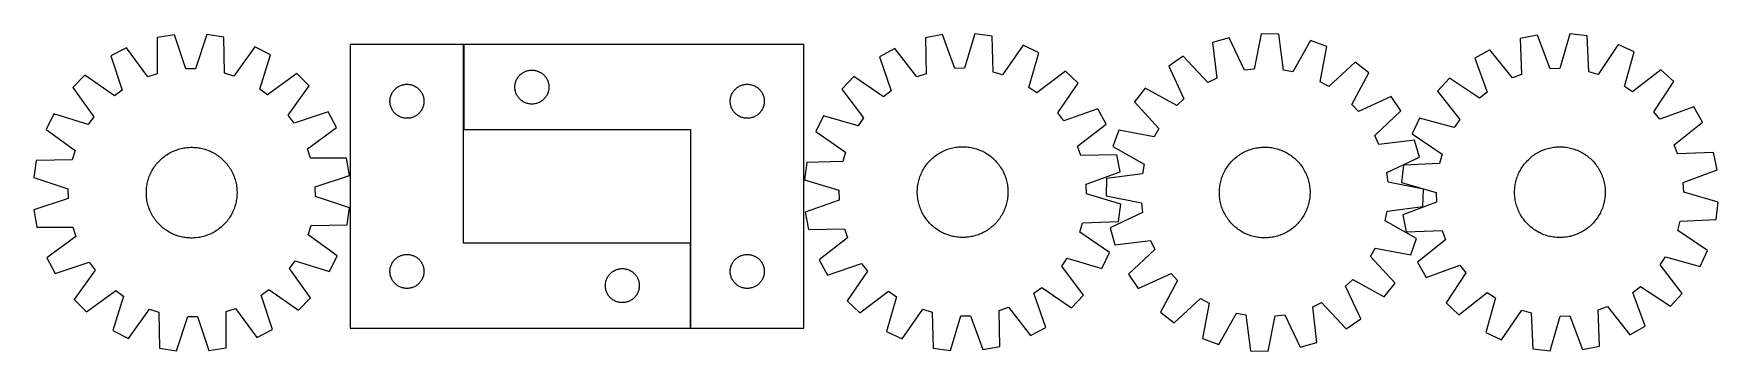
# Model space of a CAD drawing. Header units: millimetres. Extents: x 7 to 1493, y 7 to 287.
import ezdxf

# ---------------------------------------------------------------- set-up
doc = ezdxf.new("R2010")
doc.units = ezdxf.units.MM
doc.layers.add('COMMON', color=5, linetype='CONTINUOUS', true_color=0x0000ff)
doc.layers.add('CUT', color=7, linetype='CONTINUOUS', true_color=0x000000)

msp = doc.modelspace()

# ---------------------------------------------------------------- linework, layer by layer
at = {"layer": 'COMMON'}
for p, q in [((386.418242, 276.960029), (386.418242, 201.960029)), ((586.418242, 101.960029), (586.418242, 26.960029))]:
    msp.add_line(p, q, dxfattribs=at)
at = {"layer": 'CUT'}
for p, q in [((131.121029, 285.558172), (115.942002, 283.042682)), ((115.942002, 283.042682), (115.99384, 251.278362)), ((141.318609, 255.475218), (131.121029, 285.558172)), ((159.659147, 285.7622), (149.892733, 255.536517)), ((174.872589, 283.463996), (159.659147, 285.7622)), ((175.27492, 251.702181), (174.872589, 283.463996)), ((808.783074, 285.779305), (793.65178, 282.991028)), ((793.65178, 282.991028), (794.275309, 251.232785)), ((819.520439, 255.884761), (808.783074, 285.779305)), ((837.312897, 286.496933), (828.092072, 256.100369)), ((852.565238, 284.472915), (837.312897, 286.496933)), ((853.539158, 252.723486), (852.565238, 284.472915)), ((1061.732846, 282.987745), (1046.947534, 278.730387)), ((1075.347486, 254.289029), (1061.732846, 282.987745)), ((1090.055097, 286.497146), (1083.856754, 255.343409)), ((1105.432361, 285.977222), (1090.055097, 286.497146)), ((1109.512262, 254.475965), (1105.432361, 285.977222)), ((1333.607366, 285.360456), (1318.519933, 282.343853)), ((1344.795233, 255.631574), (1333.607366, 285.360456)), ((1362.123089, 286.509107), (1353.362629, 255.97668)), ((1377.404272, 284.715793), (1362.123089, 286.509107)), ((1378.857836, 252.984706), (1377.404272, 284.715793)), ((88.863687, 274.029876), (75.204904, 266.946926)), ((107.858306, 248.570512), (88.863687, 274.029876)), ((202.077, 274.839275), (183.448339, 249.11093)), ((215.835659, 267.95234), (202.077, 274.839275)), ((206.403358, 237.620732), (215.835659, 267.95234)), ((386.318242, 276.960029), (286.318242, 276.960029)), ((286.318242, 276.960029), (286.318242, 26.960029)), ((386.318242, 101.960029), (386.318242, 276.960029)), ((686.518243, 276.960029), (386.518243, 276.960029)), ((386.518243, 276.960029), (386.518243, 201.960029)), ((686.518243, 26.960029), (686.518243, 276.960029)), ((766.740065, 273.492322), (753.210974, 266.164686)), ((786.189828, 248.37895), (766.740065, 273.492322)), ((879.920472, 276.33922), (861.757891, 250.279761)), ((893.800854, 269.701032), (879.920472, 276.33922)), ((884.915994, 239.204573), (893.800854, 269.701032)), ((1046.947534, 278.730387), (1050.679594, 247.186029)), ((1133.452887, 280.562803), (1117.930878, 252.849232)), ((1147.916868, 275.31649), (1133.452887, 280.562803)), ((1142.062661, 244.096256), (1147.916868, 275.31649)), ((1291.754822, 272.439578), (1278.338001, 264.908345)), ((1311.581845, 247.622972), (1291.754822, 272.439578)), ((1318.519933, 282.343853), (1319.623279, 250.598659)), ((1404.879289, 276.996383), (1387.112557, 250.66545)), ((1418.858394, 270.568695), (1404.879289, 276.996383)), ((1410.435369, 239.941461), (1418.858394, 270.568695)), ((75.204904, 266.946926), (85.069919, 236.753281)), ((149.892733, 255.536517), (141.318609, 255.475218)), ((438.796351, 252.319748), (439.468592, 252.700211)), ((439.468592, 252.700211), (440.159528, 253.045563)), ((440.159528, 253.045563), (440.867325, 253.354888)), ((440.867325, 253.354888), (441.590108, 253.627367)), ((441.590108, 253.627367), (442.325959, 253.862277)), ((442.325959, 253.862277), (443.072927, 254.058994)), ((443.072927, 254.058994), (443.829032, 254.216998)), ((443.829032, 254.216998), (444.592268, 254.335869)), ((444.592268, 254.335869), (445.360612, 254.415292)), ((445.360612, 254.415292), (446.132025, 254.455056)), ((446.132025, 254.455056), (446.904462, 254.455056)), ((446.904462, 254.455056), (447.675875, 254.415292)), ((447.675875, 254.415292), (448.444219, 254.335869)), ((448.444219, 254.335869), (449.207455, 254.216998)), ((449.207455, 254.216998), (449.96356, 254.058994)), ((449.96356, 254.058994), (450.710528, 253.862277)), ((450.710528, 253.862277), (451.446379, 253.627367)), ((451.446379, 253.627367), (452.169162, 253.354888)), ((452.169162, 253.354888), (452.876959, 253.045563)), ((452.876959, 253.045563), (453.567895, 252.700211)), ((453.567895, 252.700211), (454.240136, 252.319748)), ((753.210974, 266.164686), (763.617822, 236.153484)), ((828.092072, 256.100369), (819.520439, 255.884761)), ((861.757891, 250.279761), (853.539158, 252.723486)), ((917.303778, 253.512196), (891.977321, 234.340724)), ((928.453493, 242.90963), (917.303778, 253.512196)), ((1021.095937, 266.640691), (1008.349866, 258.02279)), ((1008.349866, 258.02279), (1021.647008, 229.175593)), ((1042.91262, 243.553745), (1021.095937, 266.640691)), ((1083.856754, 255.343409), (1075.347486, 254.289029)), ((1117.930878, 252.849232), (1109.512262, 254.475965)), ((1172.892825, 261.508253), (1149.566553, 239.947645)), ((1185.027688, 252.049097), (1172.892825, 261.508253)), ((1278.338001, 264.908345), (1289.19715, 235.057823)), ((1353.362629, 255.97668), (1344.795233, 255.631574)), ((1387.112557, 250.66545), (1378.857836, 252.984706)), ((1442.603258, 254.736852), (1417.569387, 235.184869)), ((1453.911912, 244.303976), (1442.603258, 254.736852)), ((52.237006, 250.007579), (41.435483, 239.050497)), ((41.435483, 239.050497), (60.14802, 213.383091)), ((78.169338, 231.663945), (52.237006, 250.007579)), ((115.99384, 251.278362), (107.858306, 248.570512)), ((183.448339, 249.11093), (175.27492, 251.702181)), ((239.043406, 251.343118), (213.376001, 232.630581)), ((231.656854, 214.609263), (250.000489, 240.541595)), ((250.000489, 240.541595), (239.043406, 251.343118)), ((325.57596, 237.429191), (326.129142, 237.968309)), ((326.129142, 237.968309), (326.709345, 238.478235)), ((326.709345, 238.478235), (327.315028, 238.957617)), ((327.315028, 238.957617), (327.944587, 239.405184)), ((327.944587, 239.405184), (328.59635, 239.819748)), ((328.59635, 239.819748), (329.268591, 240.200211)), ((329.268591, 240.200211), (329.959527, 240.545563)), ((329.959527, 240.545563), (330.667324, 240.854888)), ((330.667324, 240.854888), (331.390107, 241.127367)), ((331.390107, 241.127367), (332.125958, 241.362277)), ((332.125958, 241.362277), (332.872926, 241.558994)), ((332.872926, 241.558994), (333.629031, 241.716998)), ((333.629031, 241.716998), (334.392267, 241.835869)), ((334.392267, 241.835869), (335.160611, 241.915292)), ((335.160611, 241.915292), (335.932024, 241.955056)), ((335.932024, 241.955056), (336.704461, 241.955056)), ((336.704461, 241.955056), (337.475874, 241.915292)), ((337.475874, 241.915292), (338.244218, 241.835869)), ((338.244218, 241.835869), (339.007454, 241.716998)), ((339.007454, 241.716998), (339.763559, 241.558994)), ((339.763559, 241.558994), (340.510527, 241.362277)), ((340.510527, 241.362277), (341.246378, 241.127367)), ((341.246378, 241.127367), (341.969161, 240.854888)), ((341.969161, 240.854888), (342.676958, 240.545563)), ((342.676958, 240.545563), (343.367894, 240.200211)), ((343.367894, 240.200211), (344.040135, 239.819748)), ((344.040135, 239.819748), (344.691898, 239.405184)), ((344.691898, 239.405184), (345.321457, 238.957617)), ((345.321457, 238.957617), (345.92714, 238.478235)), ((345.92714, 238.478235), (346.507343, 237.968309)), ((346.507343, 237.968309), (347.060525, 237.429191)), ((431.518243, 239.460029), (431.538132, 240.23221)), ((431.538132, 238.687847), (431.518243, 239.460029)), ((431.538132, 240.23221), (431.597745, 241.002344)), ((431.597745, 237.917714), (431.538132, 238.687847)), ((431.597745, 241.002344), (431.696925, 241.768387)), ((431.696925, 237.15167), (431.597745, 237.917714)), ((431.696925, 241.768387), (431.835408, 242.52831)), ((431.835408, 242.52831), (432.012828, 243.280095)), ((432.012828, 243.280095), (432.228713, 244.021751)), ((432.228713, 244.021751), (432.482491, 244.75131)), ((432.482491, 244.75131), (432.77349, 245.466837)), ((432.77349, 245.466837), (433.100937, 246.166435)), ((433.100937, 246.166435), (433.463965, 246.84825)), ((433.463965, 246.84825), (433.86161, 247.510472)), ((433.86161, 247.510472), (434.292818, 248.151345)), ((434.292818, 248.151345), (434.756446, 248.769171)), ((434.756446, 248.769171), (435.251265, 249.36231)), ((435.251265, 249.36231), (435.775961, 249.929191)), ((435.775961, 249.929191), (436.329143, 250.468309)), ((436.329143, 250.468309), (436.909346, 250.978235)), ((436.909346, 250.978235), (437.515029, 251.457617)), ((437.515029, 251.457617), (438.144588, 251.905184)), ((438.144588, 251.905184), (438.796351, 252.319748)), ((454.240136, 252.319748), (454.891899, 251.905184)), ((454.891899, 251.905184), (455.521458, 251.457617)), ((455.521458, 251.457617), (456.127141, 250.978235)), ((456.127141, 250.978235), (456.707344, 250.468309)), ((456.707344, 250.468309), (457.260526, 249.929191)), ((457.260526, 249.929191), (457.785222, 249.36231)), ((457.785222, 249.36231), (458.280041, 248.769171)), ((458.280041, 248.769171), (458.743669, 248.151345)), ((458.743669, 248.151345), (459.174877, 247.510472)), ((459.174877, 247.510472), (459.572522, 246.84825)), ((459.572522, 246.84825), (459.93555, 246.166435)), ((459.93555, 246.166435), (460.262997, 245.466837)), ((460.262997, 245.466837), (460.553996, 244.75131)), ((460.553996, 244.75131), (460.807774, 244.021751)), ((460.807774, 244.021751), (461.023659, 243.280095)), ((461.023659, 243.280095), (461.201079, 242.52831)), ((461.201079, 242.52831), (461.339562, 241.768387)), ((461.339562, 241.768387), (461.438742, 241.002344)), ((461.438742, 237.917714), (461.339562, 237.15167)), ((461.438742, 241.002344), (461.498355, 240.23221)), ((461.498355, 238.687847), (461.438742, 237.917714)), ((461.498355, 240.23221), (461.518243, 239.460029)), ((461.518243, 239.460029), (461.498355, 238.687847)), ((625.775961, 237.429191), (626.329143, 237.968309)), ((626.329143, 237.968309), (626.909346, 238.478235)), ((626.909346, 238.478235), (627.515029, 238.957617)), ((627.515029, 238.957617), (628.144588, 239.405184)), ((628.144588, 239.405184), (628.796351, 239.819748)), ((628.796351, 239.819748), (629.468592, 240.200211)), ((629.468592, 240.200211), (630.159528, 240.545563)), ((630.159528, 240.545563), (630.867325, 240.854888)), ((630.867325, 240.854888), (631.590108, 241.127367)), ((631.590108, 241.127367), (632.325959, 241.362277)), ((632.325959, 241.362277), (633.072927, 241.558994)), ((633.072927, 241.558994), (633.829032, 241.716998)), ((633.829032, 241.716998), (634.592268, 241.835869)), ((634.592268, 241.835869), (635.360612, 241.915292)), ((635.360612, 241.915292), (636.132025, 241.955056)), ((636.132025, 241.955056), (636.904462, 241.955056)), ((636.904462, 241.955056), (637.675875, 241.915292)), ((637.675875, 241.915292), (638.444219, 241.835869)), ((638.444219, 241.835869), (639.207455, 241.716998)), ((639.207455, 241.716998), (639.96356, 241.558994)), ((639.96356, 241.558994), (640.710528, 241.362277)), ((640.710528, 241.362277), (641.446379, 241.127367)), ((641.446379, 241.127367), (642.169162, 240.854888)), ((642.169162, 240.854888), (642.876959, 240.545563)), ((642.876959, 240.545563), (643.567895, 240.200211)), ((643.567895, 240.200211), (644.240136, 239.819748)), ((644.240136, 239.819748), (644.891899, 239.405184)), ((644.891899, 239.405184), (645.521458, 238.957617)), ((645.521458, 238.957617), (646.127141, 238.478235)), ((646.127141, 238.478235), (646.707344, 237.968309)), ((646.707344, 237.968309), (647.260526, 237.429191)), ((730.551673, 248.814703), (719.949107, 237.664988)), ((756.809956, 230.940774), (730.551673, 248.814703)), ((794.275309, 251.232785), (786.189828, 248.37895)), ((891.977321, 234.340724), (884.915994, 239.204573)), ((910.579564, 216.651347), (928.453493, 242.90963)), ((987.499457, 238.536224), (978.040301, 226.40136)), ((1015.382614, 223.320959), (987.499457, 238.536224)), ((1050.679594, 247.186029), (1042.91262, 243.553745)), ((1149.566553, 239.947645), (1142.062661, 244.096256)), ((1169.812423, 224.16594), (1185.027688, 252.049097)), ((1255.943458, 247.217945), (1245.510582, 235.909291)), ((1282.46883, 229.742838), (1255.943458, 247.217945)), ((1319.623279, 250.598659), (1311.581845, 247.622972)), ((1417.569387, 235.184869), (1410.435369, 239.941461)), ((1436.436804, 217.778604), (1453.911912, 244.303976)), ((85.069919, 236.753281), (78.169338, 231.663945)), ((213.376001, 232.630581), (206.403358, 237.620732)), ((321.318242, 226.960029), (321.338131, 227.73221)), ((321.338131, 226.187847), (321.318242, 226.960029)), ((321.338131, 227.73221), (321.397744, 228.502344)), ((321.397744, 225.417714), (321.338131, 226.187847)), ((321.397744, 228.502344), (321.496924, 229.268387)), ((321.496924, 224.65167), (321.397744, 225.417714)), ((321.496924, 229.268387), (321.635407, 230.02831)), ((321.635407, 223.891748), (321.496924, 224.65167)), ((321.635407, 230.02831), (321.812827, 230.780095)), ((321.812827, 223.139962), (321.635407, 223.891748)), ((321.812827, 230.780095), (322.028712, 231.521751)), ((322.028712, 222.398306), (321.812827, 223.139962)), ((322.028712, 231.521751), (322.28249, 232.25131)), ((322.28249, 232.25131), (322.573489, 232.966837)), ((322.573489, 232.966837), (322.900936, 233.666435)), ((322.900936, 233.666435), (323.263964, 234.34825)), ((323.263964, 234.34825), (323.661609, 235.010472)), ((323.661609, 235.010472), (324.092817, 235.651345)), ((324.092817, 235.651345), (324.556445, 236.269171)), ((324.556445, 236.269171), (325.051264, 236.86231)), ((325.051264, 236.86231), (325.57596, 237.429191)), ((347.060525, 237.429191), (347.585221, 236.86231)), ((347.585221, 236.86231), (348.08004, 236.269171)), ((348.08004, 236.269171), (348.543668, 235.651345)), ((348.543668, 235.651345), (348.974876, 235.010472)), ((348.974876, 235.010472), (349.372521, 234.34825)), ((349.372521, 234.34825), (349.735549, 233.666435)), ((349.735549, 233.666435), (350.062996, 232.966837)), ((350.062996, 232.966837), (350.353995, 232.25131)), ((350.353995, 232.25131), (350.607773, 231.521751)), ((350.607773, 231.521751), (350.823658, 230.780095)), ((350.823658, 223.139962), (350.607773, 222.398306)), ((350.823658, 230.780095), (351.001078, 230.02831)), ((351.001078, 223.891748), (350.823658, 223.139962)), ((351.001078, 230.02831), (351.139561, 229.268387)), ((351.139561, 224.65167), (351.001078, 223.891748)), ((351.139561, 229.268387), (351.238741, 228.502344)), ((351.238741, 225.417714), (351.139561, 224.65167)), ((351.238741, 228.502344), (351.298354, 227.73221)), ((351.298354, 226.187847), (351.238741, 225.417714)), ((351.298354, 227.73221), (351.318242, 226.960029)), ((351.318242, 226.960029), (351.298354, 226.187847)), ((431.835408, 236.391748), (431.696925, 237.15167)), ((432.012828, 235.639962), (431.835408, 236.391748)), ((432.228713, 234.898306), (432.012828, 235.639962)), ((432.482491, 234.168747), (432.228713, 234.898306)), ((432.77349, 233.45322), (432.482491, 234.168747)), ((433.100937, 232.753622), (432.77349, 233.45322)), ((433.463965, 232.071808), (433.100937, 232.753622)), ((433.86161, 231.409586), (433.463965, 232.071808)), ((434.292818, 230.768712), (433.86161, 231.409586)), ((434.756446, 230.150886), (434.292818, 230.768712)), ((435.251265, 229.557747), (434.756446, 230.150886)), ((435.775961, 228.990866), (435.251265, 229.557747)), ((436.329143, 228.451748), (435.775961, 228.990866)), ((436.909346, 227.941822), (436.329143, 228.451748)), ((437.515029, 227.46244), (436.909346, 227.941822)), ((438.144588, 227.014873), (437.515029, 227.46244)), ((438.796351, 226.600309), (438.144588, 227.014873)), ((439.468592, 226.219847), (438.796351, 226.600309)), ((440.159528, 225.874495), (439.468592, 226.219847)), ((440.867325, 225.565169), (440.159528, 225.874495)), ((441.590108, 225.29269), (440.867325, 225.565169)), ((442.325959, 225.05778), (441.590108, 225.29269)), ((443.072927, 224.861063), (442.325959, 225.05778)), ((443.829032, 224.703059), (443.072927, 224.861063)), ((444.592268, 224.584188), (443.829032, 224.703059)), ((445.360612, 224.504766), (444.592268, 224.584188)), ((446.132025, 224.465002), (445.360612, 224.504766)), ((446.904462, 224.465002), (446.132025, 224.465002)), ((447.675875, 224.504766), (446.904462, 224.465002)), ((448.444219, 224.584188), (447.675875, 224.504766)), ((449.207455, 224.703059), (448.444219, 224.584188)), ((449.96356, 224.861063), (449.207455, 224.703059)), ((450.710528, 225.05778), (449.96356, 224.861063)), ((451.446379, 225.29269), (450.710528, 225.05778)), ((452.169162, 225.565169), (451.446379, 225.29269)), ((452.876959, 225.874495), (452.169162, 225.565169)), ((453.567895, 226.219847), (452.876959, 225.874495)), ((454.240136, 226.600309), (453.567895, 226.219847)), ((454.891899, 227.014873), (454.240136, 226.600309)), ((455.521458, 227.46244), (454.891899, 227.014873)), ((456.127141, 227.941822), (455.521458, 227.46244)), ((456.707344, 228.451748), (456.127141, 227.941822)), ((457.260526, 228.990866), (456.707344, 228.451748)), ((457.785222, 229.557747), (457.260526, 228.990866)), ((458.280041, 230.150886), (457.785222, 229.557747)), ((458.743669, 230.768712), (458.280041, 230.150886)), ((459.174877, 231.409586), (458.743669, 230.768712)), ((459.572522, 232.071808), (459.174877, 231.409586)), ((459.93555, 232.753622), (459.572522, 232.071808)), ((460.262997, 233.45322), (459.93555, 232.753622)), ((460.553996, 234.168747), (460.262997, 233.45322)), ((460.807774, 234.898306), (460.553996, 234.168747)), ((461.023659, 235.639962), (460.807774, 234.898306)), ((461.201079, 236.391748), (461.023659, 235.639962)), ((461.339562, 237.15167), (461.201079, 236.391748)), ((621.518243, 226.960029), (621.538132, 227.73221)), ((621.538132, 226.187847), (621.518243, 226.960029)), ((621.538132, 227.73221), (621.597745, 228.502344)), ((621.597745, 225.417714), (621.538132, 226.187847)), ((621.597745, 228.502344), (621.696925, 229.268387)), ((621.696925, 224.65167), (621.597745, 225.417714)), ((621.696925, 229.268387), (621.835408, 230.02831)), ((621.835408, 223.891748), (621.696925, 224.65167)), ((621.835408, 230.02831), (622.012828, 230.780095)), ((622.012828, 223.139962), (621.835408, 223.891748)), ((622.012828, 230.780095), (622.228713, 231.521751)), ((622.228713, 222.398306), (622.012828, 223.139962)), ((622.228713, 231.521751), (622.482491, 232.25131)), ((622.482491, 232.25131), (622.77349, 232.966837)), ((622.77349, 232.966837), (623.100937, 233.666435)), ((623.100937, 233.666435), (623.463965, 234.34825)), ((623.463965, 234.34825), (623.86161, 235.010472)), ((623.86161, 235.010472), (624.292818, 235.651345)), ((624.292818, 235.651345), (624.756446, 236.269171)), ((624.756446, 236.269171), (625.251265, 236.86231)), ((625.251265, 236.86231), (625.775961, 237.429191)), ((647.260526, 237.429191), (647.785222, 236.86231)), ((647.785222, 236.86231), (648.280041, 236.269171)), ((648.280041, 236.269171), (648.743669, 235.651345)), ((648.743669, 235.651345), (649.174877, 235.010472)), ((649.174877, 235.010472), (649.572522, 234.34825)), ((649.572522, 234.34825), (649.93555, 233.666435)), ((649.93555, 233.666435), (650.262997, 232.966837)), ((650.262997, 232.966837), (650.553996, 232.25131)), ((650.553996, 232.25131), (650.807774, 231.521751)), ((650.807774, 231.521751), (651.023659, 230.780095)), ((651.023659, 223.139962), (650.807774, 222.398306)), ((651.023659, 230.780095), (651.201079, 230.02831)), ((651.201079, 223.891748), (651.023659, 223.139962)), ((651.201079, 230.02831), (651.339562, 229.268387)), ((651.339562, 224.65167), (651.201079, 223.891748)), ((651.339562, 229.268387), (651.438742, 228.502344)), ((651.438742, 225.417714), (651.339562, 224.65167)), ((651.438742, 228.502344), (651.498355, 227.73221)), ((651.498355, 226.187847), (651.438742, 225.417714)), ((651.498355, 227.73221), (651.518243, 226.960029)), ((651.518243, 226.960029), (651.498355, 226.187847)), ((719.949107, 237.664988), (739.120579, 212.338532)), ((763.617822, 236.153484), (756.809956, 230.940774)), ((978.040301, 226.40136), (999.600908, 203.075089)), ((1021.647008, 229.175593), (1015.382614, 223.320959)), ((1175.667058, 217.901546), (1169.812423, 224.16594)), ((1204.514255, 231.198688), (1175.667058, 217.901546)), ((1213.132156, 218.452617), (1204.514255, 231.198688)), ((1245.510582, 235.909291), (1265.062565, 210.87542)), ((1289.19715, 235.057823), (1282.46883, 229.742838)), ((24.82626, 215.842749), (17.939326, 202.084091)), ((55.157868, 206.410448), (24.82626, 215.842749)), ((60.14802, 213.383091), (55.157868, 206.410448)), ((236.746191, 207.708681), (231.656854, 214.609263)), ((266.939836, 217.573697), (236.746191, 207.708681)), ((274.022786, 203.914913), (266.939836, 217.573697)), ((322.28249, 221.668747), (322.028712, 222.398306)), ((322.573489, 220.95322), (322.28249, 221.668747)), ((322.900936, 220.253622), (322.573489, 220.95322)), ((323.263964, 219.571808), (322.900936, 220.253622)), ((323.661609, 218.909586), (323.263964, 219.571808)), ((324.092817, 218.268712), (323.661609, 218.909586)), ((324.556445, 217.650886), (324.092817, 218.268712)), ((325.051264, 217.057747), (324.556445, 217.650886)), ((325.57596, 216.490866), (325.051264, 217.057747)), ((326.129142, 215.951748), (325.57596, 216.490866)), ((326.709345, 215.441822), (326.129142, 215.951748)), ((327.315028, 214.96244), (326.709345, 215.441822)), ((327.944587, 214.514873), (327.315028, 214.96244)), ((328.59635, 214.100309), (327.944587, 214.514873)), ((329.268591, 213.719847), (328.59635, 214.100309)), ((329.959527, 213.374495), (329.268591, 213.719847)), ((330.667324, 213.065169), (329.959527, 213.374495)), ((331.390107, 212.79269), (330.667324, 213.065169)), ((332.125958, 212.55778), (331.390107, 212.79269)), ((332.872926, 212.361063), (332.125958, 212.55778)), ((333.629031, 212.203059), (332.872926, 212.361063)), ((334.392267, 212.084188), (333.629031, 212.203059)), ((335.160611, 212.004766), (334.392267, 212.084188)), ((335.932024, 211.965002), (335.160611, 212.004766)), ((336.704461, 211.965002), (335.932024, 211.965002)), ((337.475874, 212.004766), (336.704461, 211.965002)), ((338.244218, 212.084188), (337.475874, 212.004766)), ((339.007454, 212.203059), (338.244218, 212.084188)), ((339.763559, 212.361063), (339.007454, 212.203059)), ((340.510527, 212.55778), (339.763559, 212.361063)), ((341.246378, 212.79269), (340.510527, 212.55778)), ((341.969161, 213.065169), (341.246378, 212.79269)), ((342.676958, 213.374495), (341.969161, 213.065169)), ((343.367894, 213.719847), (342.676958, 213.374495)), ((344.040135, 214.100309), (343.367894, 213.719847)), ((344.691898, 214.514873), (344.040135, 214.100309)), ((345.321457, 214.96244), (344.691898, 214.514873)), ((345.92714, 215.441822), (345.321457, 214.96244)), ((346.507343, 215.951748), (345.92714, 215.441822)), ((347.060525, 216.490866), (346.507343, 215.951748)), ((347.585221, 217.057747), (347.060525, 216.490866)), ((348.08004, 217.650886), (347.585221, 217.057747)), ((348.543668, 218.268712), (348.08004, 217.650886)), ((348.974876, 218.909586), (348.543668, 218.268712)), ((349.372521, 219.571808), (348.974876, 218.909586)), ((349.735549, 220.253622), (349.372521, 219.571808)), ((350.062996, 220.95322), (349.735549, 220.253622)), ((350.353995, 221.668747), (350.062996, 220.95322)), ((350.607773, 222.398306), (350.353995, 221.668747)), ((622.482491, 221.668747), (622.228713, 222.398306)), ((622.77349, 220.95322), (622.482491, 221.668747)), ((623.100937, 220.253622), (622.77349, 220.95322)), ((623.463965, 219.571808), (623.100937, 220.253622)), ((623.86161, 218.909586), (623.463965, 219.571808)), ((624.292818, 218.268712), (623.86161, 218.909586)), ((624.756446, 217.650886), (624.292818, 218.268712)), ((625.251265, 217.057747), (624.756446, 217.650886)), ((625.775961, 216.490866), (625.251265, 217.057747)), ((626.329143, 215.951748), (625.775961, 216.490866)), ((626.909346, 215.441822), (626.329143, 215.951748)), ((627.515029, 214.96244), (626.909346, 215.441822)), ((628.144588, 214.514873), (627.515029, 214.96244)), ((628.796351, 214.100309), (628.144588, 214.514873)), ((629.468592, 213.719847), (628.796351, 214.100309)), ((630.159528, 213.374495), (629.468592, 213.719847)), ((630.867325, 213.065169), (630.159528, 213.374495)), ((631.590108, 212.79269), (630.867325, 213.065169)), ((632.325959, 212.55778), (631.590108, 212.79269)), ((633.072927, 212.361063), (632.325959, 212.55778)), ((633.829032, 212.203059), (633.072927, 212.361063)), ((634.592268, 212.084188), (633.829032, 212.203059)), ((635.360612, 212.004766), (634.592268, 212.084188)), ((636.132025, 211.965002), (635.360612, 212.004766)), ((636.904462, 211.965002), (636.132025, 211.965002)), ((637.675875, 212.004766), (636.904462, 211.965002)), ((638.444219, 212.084188), (637.675875, 212.004766)), ((639.207455, 212.203059), (638.444219, 212.084188)), ((639.96356, 212.361063), (639.207455, 212.203059)), ((640.710528, 212.55778), (639.96356, 212.361063)), ((641.446379, 212.79269), (640.710528, 212.55778)), ((642.169162, 213.065169), (641.446379, 212.79269)), ((642.876959, 213.374495), (642.169162, 213.065169)), ((643.567895, 213.719847), (642.876959, 213.374495)), ((644.240136, 214.100309), (643.567895, 213.719847)), ((644.891899, 214.514873), (644.240136, 214.100309)), ((645.521458, 214.96244), (644.891899, 214.514873)), ((646.127141, 215.441822), (645.521458, 214.96244)), ((646.707344, 215.951748), (646.127141, 215.441822)), ((647.260526, 216.490866), (646.707344, 215.951748)), ((647.785222, 217.057747), (647.260526, 216.490866)), ((648.280041, 217.650886), (647.785222, 217.057747)), ((648.743669, 218.268712), (648.280041, 217.650886)), ((649.174877, 218.909586), (648.743669, 218.268712)), ((649.572522, 219.571808), (649.174877, 218.909586)), ((649.93555, 220.253622), (649.572522, 219.571808)), ((650.262997, 220.95322), (649.93555, 220.253622)), ((650.553996, 221.668747), (650.262997, 220.95322)), ((650.807774, 222.398306), (650.553996, 221.668747)), ((703.760271, 214.162065), (697.122083, 200.281683)), ((734.25673, 205.277204), (703.760271, 214.162065)), ((739.120579, 212.338532), (734.25673, 205.277204)), ((915.792273, 209.843481), (910.579564, 216.651347)), ((945.803476, 220.250329), (915.792273, 209.843481)), ((953.131112, 206.721238), (945.803476, 220.250329)), ((1190.04521, 196.635934), (1213.132156, 218.452617)), ((1229.678739, 212.164427), (1223.251051, 198.185322)), ((1260.305973, 203.741403), (1229.678739, 212.164427)), ((1265.062565, 210.87542), (1260.305973, 203.741403)), ((1441.75179, 211.050284), (1436.436804, 217.778604)), ((1471.602311, 221.909433), (1441.75179, 211.050284)), ((1454.316939, 188.665589), (1479.133544, 208.492612)), ((1479.133544, 208.492612), (1471.602311, 221.909433)), ((17.939326, 202.084091), (43.667671, 183.455429)), ((248.563422, 184.920295), (274.022786, 203.914913)), ((386.518243, 201.960029), (586.518243, 201.960029)), ((586.518243, 201.960029), (586.518243, 26.960029)), ((697.122083, 200.281683), (723.181542, 182.119102)), ((928.01774, 187.271475), (953.131112, 206.721238)), ((964.232064, 201.425403), (958.985751, 186.961422)), ((995.452298, 195.571196), (964.232064, 201.425403)), ((999.600908, 203.075089), (995.452298, 195.571196)), ((1193.677494, 188.86896), (1190.04521, 196.635934)), ((1223.251051, 198.185322), (1249.581984, 180.418591)), ((43.667671, 183.455429), (41.076419, 175.28201)), ((121.398056, 177.62768), (122.391496, 178.39715)), ((122.391496, 178.39715), (123.408615, 179.135036)), ((123.408615, 179.135036), (124.44841, 179.840609)), ((124.44841, 179.840609), (125.509855, 180.513173)), ((125.509855, 180.513173), (126.591901, 181.152065)), ((126.591901, 181.152065), (127.693482, 181.756653)), ((127.693482, 181.756653), (128.813509, 182.326342)), ((128.813509, 182.326342), (129.950878, 182.860568)), ((129.950878, 182.860568), (131.104467, 183.358806)), ((131.104467, 183.358806), (132.273136, 183.820562)), ((132.273136, 183.820562), (133.455733, 184.245382)), ((133.455733, 184.245382), (134.65109, 184.632846)), ((134.65109, 184.632846), (135.858028, 184.982571)), ((135.858028, 184.982571), (137.075355, 185.294214)), ((137.075355, 185.294214), (138.301871, 185.567465)), ((138.301871, 185.567465), (139.536364, 185.802056)), ((139.536364, 185.802056), (140.777617, 185.997754)), ((140.777617, 185.997754), (142.024405, 186.154367)), ((142.024405, 186.154367), (143.275496, 186.271741)), ((143.275496, 186.271741), (144.529658, 186.349758)), ((144.529658, 186.349758), (145.78565, 186.388344)), ((145.78565, 186.388344), (147.042235, 186.387458)), ((147.042235, 186.387458), (148.298173, 186.347102)), ((148.298173, 186.347102), (149.552223, 186.267317)), ((149.552223, 186.267317), (150.803147, 186.14818)), ((150.803147, 186.14818), (152.049713, 185.98981)), ((152.049713, 185.98981), (153.290689, 185.792362)), ((153.290689, 185.792362), (154.52485, 185.556031)), ((154.52485, 185.556031), (155.75098, 185.281051)), ((155.75098, 185.281051), (156.967867, 184.967694)), ((156.967867, 184.967694), (158.17431, 184.616267)), ((158.17431, 184.616267), (159.36912, 184.227119)), ((159.36912, 184.227119), (160.551117, 183.800632)), ((160.551117, 183.800632), (161.719134, 183.337229)), ((161.719134, 183.337229), (162.872019, 182.837366)), ((162.872019, 182.837366), (164.008634, 182.301537)), ((164.008634, 182.301537), (165.127857, 181.73027)), ((165.127857, 181.73027), (166.228585, 181.12413)), ((166.228585, 181.12413), (167.309729, 180.483714)), ((167.309729, 180.483714), (168.370225, 179.809654)), ((168.370225, 179.809654), (169.409024, 179.102616)), ((169.409024, 179.102616), (170.425102, 178.363297)), ((170.425102, 178.363297), (171.417456, 177.592427)), ((251.271271, 176.78476), (248.563422, 184.920295)), ((723.181542, 182.119102), (720.737817, 173.900368)), ((801.004226, 177.6913), (801.983655, 178.478525)), ((801.983655, 178.478525), (802.987329, 179.234598)), ((802.987329, 179.234598), (804.014257, 179.958771)), ((804.014257, 179.958771), (805.063424, 180.65033)), ((805.063424, 180.65033), (806.133797, 181.308593)), ((806.133797, 181.308593), (807.224317, 181.93291)), ((807.224317, 181.93291), (808.33391, 182.522665)), ((808.33391, 182.522665), (809.46148, 183.077275)), ((809.46148, 183.077275), (810.605914, 183.596195)), ((810.605914, 183.596195), (811.766083, 184.07891)), ((811.766083, 184.07891), (812.940843, 184.524945)), ((812.940843, 184.524945), (814.129033, 184.933861)), ((814.129033, 184.933861), (815.32948, 185.305252)), ((815.32948, 185.305252), (816.541002, 185.638754)), ((816.541002, 185.638754), (817.762401, 185.934036)), ((817.762401, 185.934036), (818.992472, 186.190807)), ((818.992472, 186.190807), (820.230002, 186.408814)), ((820.230002, 186.408814), (821.473768, 186.587842)), ((821.473768, 186.587842), (822.722545, 186.727714)), ((822.722545, 186.727714), (823.975099, 186.828291)), ((823.975099, 186.828291), (825.230194, 186.889476)), ((825.230194, 186.889476), (826.486591, 186.911206)), ((826.486591, 186.911206), (827.743051, 186.893462)), ((827.743051, 186.893462), (828.998334, 186.83626)), ((828.998334, 186.83626), (830.2512, 186.739657)), ((830.2512, 186.739657), (831.500414, 186.603748)), ((831.500414, 186.603748), (832.744743, 186.428667)), ((832.744743, 186.428667), (833.982958, 186.214588)), ((833.982958, 186.214588), (835.213838, 185.96172)), ((835.213838, 185.96172), (836.436168, 185.670315)), ((836.436168, 185.670315), (837.648741, 185.340659)), ((837.648741, 185.340659), (838.850361, 184.973078)), ((838.850361, 184.973078), (840.039842, 184.567935)), ((840.039842, 184.567935), (841.216011, 184.125629)), ((841.216011, 184.125629), (842.377706, 183.646597)), ((842.377706, 183.646597), (843.52378, 183.131311)), ((843.52378, 183.131311), (844.653104, 182.580281)), ((844.653104, 182.580281), (845.764563, 181.99405)), ((845.764563, 181.99405), (846.857059, 181.373196)), ((846.857059, 181.373196), (847.929514, 180.718332)), ((847.929514, 180.718332), (848.98087, 180.030105)), ((848.98087, 180.030105), (850.01009, 179.309194)), ((850.01009, 179.309194), (851.016158, 178.55631)), ((851.016158, 178.55631), (851.998081, 177.772195)), ((930.871575, 179.185994), (928.01774, 187.271475)), ((962.629817, 179.809523), (930.871575, 179.185994)), ((958.985751, 186.961422), (986.699322, 171.439414)), ((965.418094, 164.678229), (962.629817, 179.809523)), ((1068.331159, 178.00013), (1069.331888, 178.760096)), ((1069.331888, 178.760096), (1070.355995, 179.488254)), ((1070.355995, 179.488254), (1071.402467, 180.183884)), ((1071.402467, 180.183884), (1072.470274, 180.846301)), ((1072.470274, 180.846301), (1073.558361, 181.47485)), ((1073.558361, 181.47485), (1074.665654, 182.068911)), ((1074.665654, 182.068911), (1075.791061, 182.627898)), ((1075.791061, 182.627898), (1076.93347, 183.15126)), ((1076.93347, 183.15126), (1078.091755, 183.638479)), ((1078.091755, 183.638479), (1079.264773, 184.089075)), ((1079.264773, 184.089075), (1080.451365, 184.502604)), ((1080.451365, 184.502604), (1081.650361, 184.878657)), ((1081.650361, 184.878657), (1082.860577, 185.216863)), ((1082.860577, 185.216863), (1084.08082, 185.516888)), ((1084.08082, 185.516888), (1085.309884, 185.778436)), ((1085.309884, 185.778436), (1086.546557, 186.001249)), ((1086.546557, 186.001249), (1087.789619, 186.185108)), ((1087.789619, 186.185108), (1089.037843, 186.32983)), ((1089.037843, 186.32983), (1090.289996, 186.435274)), ((1090.289996, 186.435274), (1091.544844, 186.501334)), ((1091.544844, 186.501334), (1092.801148, 186.527946)), ((1092.801148, 186.527946), (1094.057667, 186.515083)), ((1094.057667, 186.515083), (1095.313163, 186.462759)), ((1095.313163, 186.462759), (1096.566395, 186.371024)), ((1096.566395, 186.371024), (1097.816128, 186.239969)), ((1097.816128, 186.239969), (1099.061127, 186.069724)), ((1099.061127, 186.069724), (1100.300165, 185.860457)), ((1100.300165, 185.860457), (1101.532018, 185.612374)), ((1101.532018, 185.612374), (1102.75547, 185.32572)), ((1102.75547, 185.32572), (1103.969315, 185.000777)), ((1103.969315, 185.000777), (1105.172354, 184.637868)), ((1105.172354, 184.637868), (1106.363401, 184.237349)), ((1106.363401, 184.237349), (1107.541279, 183.799616)), ((1107.541279, 183.799616), (1108.704826, 183.3251)), ((1108.704826, 183.3251), (1109.852894, 182.814272)), ((1109.852894, 182.814272), (1110.98435, 182.267633)), ((1110.98435, 182.267633), (1112.098078, 181.685724)), ((1112.098078, 181.685724), (1113.192978, 181.06912)), ((1113.192978, 181.06912), (1114.267969, 180.418428)), ((1114.267969, 180.418428), (1115.321992, 179.734291)), ((1115.321992, 179.734291), (1116.354005, 179.017383)), ((1116.354005, 179.017383), (1117.36299, 178.268414)), ((1225.221851, 192.60102), (1193.677494, 188.86896)), ((1229.47921, 177.815708), (1225.221851, 192.60102)), ((1249.581984, 180.418591), (1247.262728, 172.163869)), ((1328.430112, 177.969183), (1329.422246, 178.740336)), ((1329.422246, 178.740336), (1330.438114, 179.479944)), ((1330.438114, 179.479944), (1331.476712, 180.187278)), ((1331.476712, 180.187278), (1332.537015, 180.86164)), ((1332.537015, 180.86164), (1333.617977, 181.502364)), ((1333.617977, 181.502364), (1334.718532, 182.108818)), ((1334.718532, 182.108818), (1335.837592, 182.680403)), ((1335.837592, 182.680403), (1336.974055, 183.216556)), ((1336.974055, 183.216556), (1338.126797, 183.716748)), ((1338.126797, 183.716748), (1339.294682, 184.180484)), ((1339.294682, 184.180484), (1340.476558, 184.607307)), ((1340.476558, 184.607307), (1341.671256, 184.996796)), ((1341.671256, 184.996796), (1342.8776, 185.348566)), ((1342.8776, 185.348566), (1344.094397, 185.66227)), ((1344.094397, 185.66227), (1345.320448, 185.937599)), ((1345.320448, 185.937599), (1346.554543, 186.174281)), ((1346.554543, 186.174281), (1347.795462, 186.372083)), ((1347.795462, 186.372083), (1349.041982, 186.530809)), ((1349.041982, 186.530809), (1350.292873, 186.650302)), ((1350.292873, 186.650302), (1351.546901, 186.730444)), ((1351.546901, 186.730444), (1352.802826, 186.771158)), ((1352.802826, 186.771158), (1354.059411, 186.772401)), ((1354.059411, 186.772401), (1355.315415, 186.734174)), ((1355.315415, 186.734174), (1356.569598, 186.656514)), ((1356.569598, 186.656514), (1357.820723, 186.539497)), ((1357.820723, 186.539497), (1359.067555, 186.383238)), ((1359.067555, 186.383238), (1360.308864, 186.187894)), ((1360.308864, 186.187894), (1361.543424, 185.953655)), ((1361.543424, 185.953655), (1362.770017, 185.680753)), ((1362.770017, 185.680753), (1363.987434, 185.369457)), ((1363.987434, 185.369457), (1365.194471, 185.020076)), ((1365.194471, 185.020076), (1366.389938, 184.632952)), ((1366.389938, 184.632952), (1367.572656, 184.20847)), ((1367.572656, 184.20847), (1368.741457, 183.747046)), ((1368.741457, 183.747046), (1369.895187, 183.249137)), ((1369.895187, 183.249137), (1371.032709, 182.715235)), ((1371.032709, 182.715235), (1372.152898, 182.145865)), ((1372.152898, 182.145865), (1373.254651, 181.541591)), ((1373.254651, 181.541591), (1374.33688, 180.903008)), ((1374.33688, 180.903008), (1375.398515, 180.230746)), ((1375.398515, 180.230746), (1376.438511, 179.525469)), ((1376.438511, 179.525469), (1377.455841, 178.787873)), ((1377.455841, 178.787873), (1378.4495, 178.018686)), ((1457.292625, 180.624155), (1454.316939, 188.665589)), ((1489.03782, 181.727501), (1457.292625, 180.624155)), ((1492.054422, 166.640068), (1489.03782, 181.727501)), ((9.314605, 174.879679), (7.0164, 159.666238)), ((41.076419, 175.28201), (9.314605, 174.879679)), ((109.941234, 162.879109), (110.477063, 164.015724)), ((110.477063, 164.015724), (111.04833, 165.134948)), ((111.04833, 165.134948), (111.654471, 166.235675)), ((111.654471, 166.235675), (112.294887, 167.31682)), ((112.294887, 167.31682), (112.968947, 168.377315)), ((112.968947, 168.377315), (113.675985, 169.416114)), ((113.675985, 169.416114), (114.415303, 170.432193)), ((114.415303, 170.432193), (115.186173, 171.424547)), ((115.186173, 171.424547), (115.987833, 172.392198)), ((115.987833, 172.392198), (116.819492, 173.33419)), ((116.819492, 173.33419), (117.680329, 174.249595)), ((117.680329, 174.249595), (118.569495, 175.137509)), ((118.569495, 175.137509), (119.486112, 175.997055)), ((119.486112, 175.997055), (120.429276, 176.827385)), ((120.429276, 176.827385), (121.398056, 177.62768)), ((171.417456, 177.592427), (172.385107, 176.790768)), ((172.385107, 176.790768), (173.3271, 175.959109)), ((173.3271, 175.959109), (174.242505, 175.098271)), ((174.242505, 175.098271), (175.130419, 174.209105)), ((175.130419, 174.209105), (175.989965, 173.292488)), ((175.989965, 173.292488), (176.820295, 172.349324)), ((176.820295, 172.349324), (177.62059, 171.380544)), ((177.62059, 171.380544), (178.39006, 170.387104)), ((178.39006, 170.387104), (179.127946, 169.369985)), ((179.127946, 169.369985), (179.833519, 168.33019)), ((179.833519, 168.33019), (180.506083, 167.268746)), ((180.506083, 167.268746), (181.144975, 166.186699)), ((181.144975, 166.186699), (181.749563, 165.085119)), ((181.749563, 165.085119), (182.319252, 163.965091)), ((182.319252, 163.965091), (182.853478, 162.827722)), ((283.035592, 176.836598), (251.271271, 176.78476)), ((285.551082, 161.657571), (283.035592, 176.836598)), ((688.988388, 172.926449), (686.96437, 157.674108)), ((720.737817, 173.900368), (688.988388, 172.926449)), ((789.814706, 162.738916), (790.329992, 163.884991)), ((790.329992, 163.884991), (790.881022, 165.014315)), ((790.881022, 165.014315), (791.467253, 166.125773)), ((791.467253, 166.125773), (792.088107, 167.218269)), ((792.088107, 167.218269), (792.742971, 168.290725)), ((792.742971, 168.290725), (793.431198, 169.342081)), ((793.431198, 169.342081), (794.152109, 170.371301)), ((794.152109, 170.371301), (794.904993, 171.377369)), ((794.904993, 171.377369), (795.689107, 172.359291)), ((795.689107, 172.359291), (796.503678, 173.3161)), ((796.503678, 173.3161), (797.3479, 174.24685)), ((797.3479, 174.24685), (798.220941, 175.150623)), ((798.220941, 175.150623), (799.12194, 176.026527)), ((799.12194, 176.026527), (800.050006, 176.873698)), ((800.050006, 176.873698), (801.004226, 177.6913)), ((851.998081, 177.772195), (852.954889, 176.957625)), ((852.954889, 176.957625), (853.885639, 176.113403)), ((853.885639, 176.113403), (854.789412, 175.240362)), ((854.789412, 175.240362), (855.665317, 174.339363)), ((855.665317, 174.339363), (856.512488, 173.411296)), ((856.512488, 173.411296), (857.330089, 172.457077)), ((857.330089, 172.457077), (858.117315, 171.477647)), ((858.117315, 171.477647), (858.873387, 170.473974)), ((858.873387, 170.473974), (859.59756, 169.447046)), ((859.59756, 169.447046), (860.28912, 168.397879)), ((860.28912, 168.397879), (860.947383, 167.327506)), ((860.947383, 167.327506), (861.5717, 166.236986)), ((861.5717, 166.236986), (862.161454, 165.127393)), ((862.161454, 165.127393), (862.716065, 163.999823)), ((862.716065, 163.999823), (863.234984, 162.855389)), ((935.52355, 153.940863), (965.418094, 164.678229)), ((986.699322, 171.439414), (985.072588, 163.020797)), ((1056.734282, 163.36143), (1057.280921, 164.492886)), ((1057.280921, 164.492886), (1057.862829, 165.606613)), ((1057.862829, 165.606613), (1058.479434, 166.701513)), ((1058.479434, 166.701513), (1059.130126, 167.776505)), ((1059.130126, 167.776505), (1059.814263, 168.830527)), ((1059.814263, 168.830527), (1060.53117, 169.86254)), ((1060.53117, 169.86254), (1061.28014, 170.871525)), ((1061.28014, 170.871525), (1062.060433, 171.856487)), ((1062.060433, 171.856487), (1062.87128, 172.816453)), ((1062.87128, 172.816453), (1063.71188, 173.750476)), ((1063.71188, 173.750476), (1064.581403, 174.657634)), ((1064.581403, 174.657634), (1065.478992, 175.537032)), ((1065.478992, 175.537032), (1066.40376, 176.387803)), ((1066.40376, 176.387803), (1067.354796, 177.209105)), ((1067.354796, 177.209105), (1068.331159, 178.00013)), ((1117.36299, 178.268414), (1118.347951, 177.48812)), ((1118.347951, 177.48812), (1119.307917, 176.677274)), ((1119.307917, 176.677274), (1120.24194, 175.836674)), ((1120.24194, 175.836674), (1121.149099, 174.967151)), ((1121.149099, 174.967151), (1122.028497, 174.069562)), ((1122.028497, 174.069562), (1122.879267, 173.144794)), ((1122.879267, 173.144794), (1123.70057, 172.193758)), ((1123.70057, 172.193758), (1124.491595, 171.217394)), ((1124.491595, 171.217394), (1125.251561, 170.216665)), ((1125.251561, 170.216665), (1125.979718, 169.192559)), ((1125.979718, 169.192559), (1126.675349, 168.146086)), ((1126.675349, 168.146086), (1127.337765, 167.07828)), ((1127.337765, 167.07828), (1127.966314, 165.990193)), ((1127.966314, 165.990193), (1128.560376, 164.8829)), ((1128.560376, 164.8829), (1129.119363, 163.757493)), ((1129.119363, 163.757493), (1129.642724, 162.615083)), ((1200.780493, 164.201068), (1229.47921, 177.815708)), ((1201.834874, 155.691799), (1200.780493, 164.201068)), ((1215.531641, 170.710306), (1213.738327, 155.429122)), ((1247.262728, 172.163869), (1215.531641, 170.710306)), ((1316.998297, 163.201221), (1317.532199, 164.338742)), ((1317.532199, 164.338742), (1318.101569, 165.458932)), ((1318.101569, 165.458932), (1318.705843, 166.560685)), ((1318.705843, 166.560685), (1319.344427, 167.642913)), ((1319.344427, 167.642913), (1320.016688, 168.704549)), ((1320.016688, 168.704549), (1320.721965, 169.744545)), ((1320.721965, 169.744545), (1321.459561, 170.761874)), ((1321.459561, 170.761874), (1322.228748, 171.755533)), ((1322.228748, 171.755533), (1323.028767, 172.724541)), ((1323.028767, 172.724541), (1323.858829, 173.667942)), ((1323.858829, 173.667942), (1324.718114, 174.584804)), ((1324.718114, 174.584804), (1325.605774, 175.474223)), ((1325.605774, 175.474223), (1326.520933, 176.335321)), ((1326.520933, 176.335321), (1327.462689, 177.167248)), ((1327.462689, 177.167248), (1328.430112, 177.969183)), ((1378.4495, 178.018686), (1379.418508, 177.218667)), ((1379.418508, 177.218667), (1380.361908, 176.388605)), ((1380.361908, 176.388605), (1381.27877, 175.52932)), ((1381.27877, 175.52932), (1382.168189, 174.64166)), ((1382.168189, 174.64166), (1383.029287, 173.726501)), ((1383.029287, 173.726501), (1383.861215, 172.784745)), ((1383.861215, 172.784745), (1384.66315, 171.817322)), ((1384.66315, 171.817322), (1385.434302, 170.825188)), ((1385.434302, 170.825188), (1386.17391, 169.80932)), ((1386.17391, 169.80932), (1386.881244, 168.770723)), ((1386.881244, 168.770723), (1387.555606, 167.710419)), ((1387.555606, 167.710419), (1388.19633, 166.629457)), ((1388.19633, 166.629457), (1388.802784, 165.528903)), ((1388.802784, 165.528903), (1389.37437, 164.409842)), ((1389.37437, 164.409842), (1389.910523, 163.273379)), ((1462.325541, 155.452201), (1492.054422, 166.640068)), ((7.0164, 159.666238), (37.242083, 149.899824)), ((37.242083, 149.899824), (37.303382, 141.325699)), ((106.431498, 148.305263), (106.511283, 149.559313)), ((106.511283, 149.559313), (106.63042, 150.810238)), ((106.63042, 150.810238), (106.788791, 152.056803)), ((106.788791, 152.056803), (106.986239, 153.297779)), ((106.986239, 153.297779), (107.222569, 154.531941)), ((107.222569, 154.531941), (107.497549, 155.75807)), ((107.497549, 155.75807), (107.810907, 156.974957)), ((107.810907, 156.974957), (108.162333, 158.181401)), ((108.162333, 158.181401), (108.551482, 159.37621)), ((108.551482, 159.37621), (108.977968, 160.558207)), ((108.977968, 160.558207), (109.441371, 161.726224)), ((109.441371, 161.726224), (109.941234, 162.879109)), ((182.853478, 162.827722), (183.351716, 161.674133)), ((183.351716, 161.674133), (183.813472, 160.505464)), ((183.813472, 160.505464), (184.238292, 159.322867)), ((184.238292, 159.322867), (184.625756, 158.12751)), ((184.625756, 158.12751), (184.975481, 156.920573)), ((184.975481, 156.920573), (185.287123, 155.703245)), ((185.287123, 155.703245), (185.560375, 154.47673)), ((185.560375, 154.47673), (185.794965, 153.242236)), ((185.794965, 153.242236), (185.990664, 152.000983)), ((185.990664, 152.000983), (186.147277, 150.754196)), ((186.147277, 150.754196), (186.26465, 149.503104)), ((186.26465, 149.503104), (186.342668, 148.248943)), ((255.468128, 151.459992), (285.551082, 161.657571)), ((255.529427, 142.885867), (255.468128, 151.459992)), ((686.96437, 157.674108), (717.360934, 148.453283)), ((786.567841, 148.104262), (786.625043, 149.359544)), ((786.625043, 149.359544), (786.721646, 150.612411)), ((786.721646, 150.612411), (786.857555, 151.861625)), ((786.857555, 151.861625), (787.032636, 153.105954)), ((787.032636, 153.105954), (787.246715, 154.344169)), ((787.246715, 154.344169), (787.499582, 155.575049)), ((787.499582, 155.575049), (787.790988, 156.797378)), ((787.790988, 156.797378), (788.120644, 158.009951)), ((788.120644, 158.009951), (788.488225, 159.211572)), ((788.488225, 159.211572), (788.893368, 160.401053)), ((788.893368, 160.401053), (789.335674, 161.577221)), ((789.335674, 161.577221), (789.814706, 162.738916)), ((863.234984, 162.855389), (863.717699, 161.695219)), ((863.717699, 161.695219), (864.163735, 160.52046)), ((864.163735, 160.52046), (864.57265, 159.33227)), ((864.57265, 159.33227), (864.944042, 158.131822)), ((864.944042, 158.131822), (865.277543, 156.920301)), ((865.277543, 156.920301), (865.572825, 155.698902)), ((865.572825, 155.698902), (865.829596, 154.468831)), ((865.829596, 154.468831), (866.047603, 153.231301)), ((866.047603, 153.231301), (866.226631, 151.987535)), ((866.226631, 151.987535), (866.366503, 150.738758)), ((866.366503, 150.738758), (866.467081, 149.486204)), ((866.467081, 149.486204), (866.528265, 148.231109)), ((935.739158, 145.369231), (935.52355, 153.940863)), ((953.571332, 158.940896), (953.051408, 143.563633)), ((985.072588, 163.020797), (953.571332, 158.940896)), ((1053.033471, 147.566203), (1053.085795, 148.821698)), ((1053.085795, 148.821698), (1053.17753, 150.074931)), ((1053.17753, 150.074931), (1053.308584, 151.324663)), ((1053.308584, 151.324663), (1053.478829, 152.569663)), ((1053.478829, 152.569663), (1053.688097, 153.8087)), ((1053.688097, 153.8087), (1053.93618, 155.040553)), ((1053.93618, 155.040553), (1054.222834, 156.264006)), ((1054.222834, 156.264006), (1054.547776, 157.477851)), ((1054.547776, 157.477851), (1054.910686, 158.68089)), ((1054.910686, 158.68089), (1055.311205, 159.871936)), ((1055.311205, 159.871936), (1055.748938, 161.049814)), ((1055.748938, 161.049814), (1056.223453, 162.213361)), ((1056.223453, 162.213361), (1056.734282, 163.36143)), ((1129.642724, 162.615083), (1130.129944, 161.456798)), ((1130.129944, 161.456798), (1130.58054, 160.283781)), ((1130.58054, 160.283781), (1130.994068, 159.097189)), ((1130.994068, 159.097189), (1131.370121, 157.898193)), ((1131.370121, 157.898193), (1131.708327, 156.687977)), ((1131.708327, 156.687977), (1132.008352, 155.467734)), ((1132.008352, 155.467734), (1132.2699, 154.23867)), ((1132.2699, 154.23867), (1132.492714, 153.001996)), ((1132.492714, 153.001996), (1132.676572, 151.758934)), ((1132.676572, 151.758934), (1132.821295, 150.510711)), ((1132.821295, 150.510711), (1132.926738, 149.258557)), ((1132.926738, 149.258557), (1132.992798, 148.00371)), ((1232.98861, 149.493456), (1201.834874, 155.691799)), ((1213.738327, 155.429122), (1244.270754, 146.668662)), ((1232.468686, 134.116193), (1232.98861, 149.493456)), ((1313.475033, 147.365444), (1313.51326, 148.621448)), ((1313.51326, 148.621448), (1313.590921, 149.875631)), ((1313.590921, 149.875631), (1313.707938, 151.126756)), ((1313.707938, 151.126756), (1313.864196, 152.373589)), ((1313.864196, 152.373589), (1314.059541, 153.614897)), ((1314.059541, 153.614897), (1314.293779, 154.849457)), ((1314.293779, 154.849457), (1314.566681, 156.076051)), ((1314.566681, 156.076051), (1314.877977, 157.293467)), ((1314.877977, 157.293467), (1315.227358, 158.500504)), ((1315.227358, 158.500504), (1315.614482, 159.695972)), ((1315.614482, 159.695972), (1316.038965, 160.878689)), ((1316.038965, 160.878689), (1316.500388, 162.04749)), ((1316.500388, 162.04749), (1316.998297, 163.201221)), ((1389.910523, 163.273379), (1390.410714, 162.120637)), ((1390.410714, 162.120637), (1390.87445, 160.952752)), ((1390.87445, 160.952752), (1391.301273, 159.770877)), ((1391.301273, 159.770877), (1391.690762, 158.576178)), ((1391.690762, 158.576178), (1392.042532, 157.369834)), ((1392.042532, 157.369834), (1392.356237, 156.153037)), ((1392.356237, 156.153037), (1392.631566, 154.926986)), ((1392.631566, 154.926986), (1392.868248, 153.692892)), ((1392.868248, 153.692892), (1393.066049, 152.451972)), ((1393.066049, 152.451972), (1393.224775, 151.205452)), ((1393.224775, 151.205452), (1393.344268, 149.954561)), ((1393.344268, 149.954561), (1393.424411, 148.700534)), ((1393.424411, 148.700534), (1393.465124, 147.444608)), ((1462.670647, 146.884805), (1462.325541, 155.452201)), ((37.303382, 141.325699), (7.220428, 131.128119)), ((106.390257, 145.792741), (106.391142, 147.049326)), ((106.428842, 144.536748), (106.390257, 145.792741)), ((106.391142, 147.049326), (106.431498, 148.305263)), ((106.50686, 143.282587), (106.428842, 144.536748)), ((106.624233, 142.031495), (106.50686, 143.282587)), ((106.780846, 140.784708), (106.624233, 142.031495)), ((106.976545, 139.543455), (106.780846, 140.784708)), ((107.211135, 138.308961), (106.976545, 139.543455)), ((107.484387, 137.082446), (107.211135, 138.308961)), ((107.796029, 135.865118), (107.484387, 137.082446)), ((108.145755, 134.65818), (107.796029, 135.865118)), ((108.533218, 133.462823), (108.145755, 134.65818)), ((184.609177, 134.60429), (184.220028, 133.40948)), ((184.960603, 135.810734), (184.609177, 134.60429)), ((185.273961, 137.027621), (184.960603, 135.810734)), ((185.548941, 138.25375), (185.273961, 137.027621)), ((185.785271, 139.487911), (185.548941, 138.25375)), ((185.982719, 140.728887), (185.785271, 139.487911)), ((186.14109, 141.975453), (185.982719, 140.728887)), ((186.260227, 143.226378), (186.14109, 141.975453)), ((186.340012, 144.480428), (186.260227, 143.226378)), ((186.380368, 145.736365), (186.340012, 144.480428)), ((186.342668, 148.248943), (186.381253, 146.99295)), ((186.381253, 146.99295), (186.380368, 145.736365)), ((285.75511, 133.119453), (255.529427, 142.885867)), ((717.576542, 139.88165), (687.681998, 129.144284)), ((717.360934, 148.453283), (717.576542, 139.88165)), ((786.550096, 146.847802), (786.567841, 148.104262)), ((786.571827, 145.591404), (786.550096, 146.847802)), ((786.633012, 144.336309), (786.571827, 145.591404)), ((786.733589, 143.083755), (786.633012, 144.336309)), ((786.873461, 141.834979), (786.733589, 143.083755)), ((787.052489, 140.591212), (786.873461, 141.834979)), ((787.270496, 139.353682), (787.052489, 140.591212)), ((787.527267, 138.123611), (787.270496, 139.353682)), ((787.822549, 136.902212), (787.527267, 138.123611)), ((788.15605, 135.690691), (787.822549, 136.902212)), ((788.527442, 134.490243), (788.15605, 135.690691)), ((788.936357, 133.302053), (788.527442, 134.490243)), ((864.611868, 134.610942), (864.206724, 133.421461)), ((864.979449, 135.812562), (864.611868, 134.610942)), ((865.309104, 137.025135), (864.979449, 135.812562)), ((865.60051, 138.247465), (865.309104, 137.025135)), ((865.853377, 139.478345), (865.60051, 138.247465)), ((866.067457, 140.71656), (865.853377, 139.478345)), ((866.242537, 141.960888), (866.067457, 140.71656)), ((866.378446, 143.210102), (866.242537, 141.960888)), ((866.475049, 144.462969), (866.378446, 143.210102)), ((866.532251, 145.718252), (866.475049, 144.462969)), ((866.528265, 148.231109), (866.549996, 146.974712)), ((866.549996, 146.974712), (866.532251, 145.718252)), ((966.135722, 136.148405), (935.739158, 145.369231)), ((953.051408, 143.563633), (984.205144, 137.36529)), ((964.111704, 120.896065), (966.135722, 136.148405)), ((984.205144, 137.36529), (985.259525, 128.856021)), ((1053.020608, 146.309683), (1053.033471, 147.566203)), ((1053.04722, 145.05338), (1053.020608, 146.309683)), ((1053.11328, 143.798532), (1053.04722, 145.05338)), ((1053.218723, 142.546378), (1053.11328, 143.798532)), ((1053.363446, 141.298155), (1053.218723, 142.546378)), ((1053.547304, 140.055093), (1053.363446, 141.298155)), ((1053.770118, 138.818419), (1053.547304, 140.055093)), ((1054.031666, 137.589355), (1053.770118, 138.818419)), ((1054.331691, 136.369113), (1054.031666, 137.589355)), ((1054.669897, 135.158896), (1054.331691, 136.369113)), ((1055.04595, 133.9599), (1054.669897, 135.158896)), ((1055.459478, 132.773308), (1055.04595, 133.9599)), ((1131.129332, 134.376199), (1130.728813, 133.185153)), ((1131.492242, 135.579239), (1131.129332, 134.376199)), ((1131.817184, 136.793083), (1131.492242, 135.579239)), ((1132.103838, 138.016536), (1131.817184, 136.793083)), ((1132.351921, 139.248389), (1132.103838, 138.016536)), ((1132.561189, 140.487426), (1132.351921, 139.248389)), ((1132.731434, 141.732426), (1132.561189, 140.487426)), ((1132.862488, 142.982158), (1132.731434, 141.732426)), ((1132.954223, 144.235391), (1132.862488, 142.982158)), ((1133.006548, 145.490886), (1132.954223, 144.235391)), ((1132.992798, 148.00371), (1133.01941, 146.747406)), ((1133.01941, 146.747406), (1133.006548, 145.490886)), ((1200.96743, 130.036292), (1232.468686, 134.116193)), ((1244.61586, 138.101266), (1214.886978, 126.9134)), ((1244.270754, 146.668662), (1244.61586, 138.101266)), ((1313.476276, 146.10886), (1313.475033, 147.365444)), ((1313.51699, 144.852934), (1313.476276, 146.10886)), ((1313.597132, 143.598907), (1313.51699, 144.852934)), ((1313.716626, 142.348016), (1313.597132, 143.598907)), ((1313.875351, 141.101496), (1313.716626, 142.348016)), ((1314.073153, 139.860576), (1313.875351, 141.101496)), ((1314.309835, 138.626482), (1314.073153, 139.860576)), ((1314.585164, 137.400431), (1314.309835, 138.626482)), ((1314.898868, 136.183633), (1314.585164, 137.400431)), ((1315.250639, 134.97729), (1314.898868, 136.183633)), ((1315.640127, 133.782591), (1315.250639, 134.97729)), ((1316.06695, 132.600716), (1315.640127, 133.782591)), ((1391.326919, 133.857496), (1390.902436, 132.674778)), ((1391.714042, 135.052963), (1391.326919, 133.857496)), ((1392.063424, 136.260001), (1391.714042, 135.052963)), ((1392.374719, 137.477417), (1392.063424, 136.260001)), ((1392.647621, 138.70401), (1392.374719, 137.477417)), ((1392.88186, 139.93857), (1392.647621, 138.70401)), ((1393.077205, 141.179879), (1392.88186, 139.93857)), ((1393.233463, 142.426711), (1393.077205, 141.179879)), ((1393.35048, 143.677836), (1393.233463, 142.426711)), ((1393.428141, 144.932019), (1393.35048, 143.677836)), ((1393.466368, 146.188023), (1393.428141, 144.932019)), ((1393.465124, 147.444608), (1393.466368, 146.188023)), ((1493.203074, 138.124345), (1462.670647, 146.884805)), ((1491.40976, 122.843162), (1493.203074, 138.124345)), ((7.220428, 131.128119), (9.735918, 115.949093)), ((108.958038, 132.280227), (108.533218, 133.462823)), ((109.419795, 131.111557), (108.958038, 132.280227)), ((109.918032, 129.957969), (109.419795, 131.111557)), ((110.452258, 128.8206), (109.918032, 129.957969)), ((111.021947, 127.700572), (110.452258, 128.8206)), ((111.626535, 126.598991), (111.021947, 127.700572)), ((112.265427, 125.516945), (111.626535, 126.598991)), ((112.937991, 124.455501), (112.265427, 125.516945)), ((113.643564, 123.415706), (112.937991, 124.455501)), ((114.38145, 122.398586), (113.643564, 123.415706)), ((115.15092, 121.405147), (114.38145, 122.398586)), ((115.951215, 120.436367), (115.15092, 121.405147)), ((116.781545, 119.493203), (115.951215, 120.436367)), ((117.641092, 118.576585), (116.781545, 119.493203)), ((175.952018, 119.4515), (175.091181, 118.536095)), ((176.783677, 120.393493), (175.952018, 119.4515)), ((177.585337, 121.361144), (176.783677, 120.393493)), ((178.356207, 122.353498), (177.585337, 121.361144)), ((179.095525, 123.369576), (178.356207, 122.353498)), ((179.802564, 124.408376), (179.095525, 123.369576)), ((180.476623, 125.468871), (179.802564, 124.408376)), ((181.117039, 126.550016), (180.476623, 125.468871)), ((181.72318, 127.650743), (181.117039, 126.550016)), ((182.294447, 128.769966), (181.72318, 127.650743)), ((182.830276, 129.906581), (182.294447, 128.769966)), ((183.330139, 131.059466), (182.830276, 129.906581)), ((183.793542, 132.227484), (183.330139, 131.059466)), ((184.220028, 133.40948), (183.793542, 132.227484)), ((283.456906, 117.906011), (285.75511, 133.119453)), ((687.681998, 129.144284), (690.470275, 114.01299)), ((789.382393, 132.127294), (788.936357, 133.302053)), ((789.865108, 130.967125), (789.382393, 132.127294)), ((790.384027, 129.822691), (789.865108, 130.967125)), ((790.938638, 128.695121), (790.384027, 129.822691)), ((791.528393, 127.585528), (790.938638, 128.695121)), ((792.15271, 126.495007), (791.528393, 127.585528)), ((792.810973, 125.424635), (792.15271, 126.495007)), ((793.502532, 124.375467), (792.810973, 125.424635)), ((794.226705, 123.34854), (793.502532, 124.375467)), ((794.982778, 122.344866), (794.226705, 123.34854)), ((795.770003, 121.365436), (794.982778, 122.344866)), ((796.587605, 120.411217), (795.770003, 121.365436)), ((797.434776, 119.48315), (796.587605, 120.411217)), ((798.31068, 118.582152), (797.434776, 119.48315)), ((855.752193, 119.575664), (854.879151, 118.671891)), ((856.596415, 120.506414), (855.752193, 119.575664)), ((857.410985, 121.463222), (856.596415, 120.506414)), ((858.195099, 122.445145), (857.410985, 121.463222)), ((858.947983, 123.451213), (858.195099, 122.445145)), ((859.668895, 124.480432), (858.947983, 123.451213)), ((860.357122, 125.531789), (859.668895, 124.480432)), ((861.011985, 126.604244), (860.357122, 125.531789)), ((861.632839, 127.69674), (861.011985, 126.604244)), ((862.21907, 128.808199), (861.632839, 127.69674)), ((862.770101, 129.937522), (862.21907, 128.808199)), ((863.285386, 131.083597), (862.770101, 129.937522)), ((863.764418, 132.245292), (863.285386, 131.083597)), ((864.206724, 133.421461), (863.764418, 132.245292)), ((929.91855, 111.703412), (932.362275, 119.922145)), ((932.362275, 119.922145), (964.111704, 120.896065)), ((985.259525, 128.856021), (956.560809, 115.241381)), ((1055.910075, 131.600291), (1055.459478, 132.773308)), ((1056.397294, 130.442006), (1055.910075, 131.600291)), ((1056.920655, 129.299596), (1056.397294, 130.442006)), ((1057.479643, 128.17419), (1056.920655, 129.299596)), ((1058.073704, 127.066896), (1057.479643, 128.17419)), ((1058.702253, 125.97881), (1058.073704, 127.066896)), ((1059.364669, 124.911003), (1058.702253, 125.97881)), ((1060.0603, 123.86453), (1059.364669, 124.911003)), ((1060.788457, 122.840424), (1060.0603, 123.86453)), ((1061.548423, 121.839695), (1060.788457, 122.840424)), ((1062.339448, 120.863331), (1061.548423, 121.839695)), ((1063.160751, 119.912296), (1062.339448, 120.863331)), ((1064.011521, 118.987527), (1063.160751, 119.912296)), ((1064.89092, 118.089938), (1064.011521, 118.987527)), ((1122.328139, 119.306613), (1121.458615, 118.399455)), ((1123.168738, 120.240636), (1122.328139, 119.306613)), ((1123.979585, 121.200602), (1123.168738, 120.240636)), ((1124.759878, 122.185564), (1123.979585, 121.200602)), ((1125.508848, 123.194549), (1124.759878, 122.185564)), ((1126.225755, 124.226562), (1125.508848, 123.194549)), ((1126.909892, 125.280584), (1126.225755, 124.226562)), ((1127.560584, 126.355576), (1126.909892, 125.280584)), ((1128.177189, 127.450476), (1127.560584, 126.355576)), ((1128.759098, 128.564203), (1128.177189, 127.450476)), ((1129.305736, 129.69566), (1128.759098, 128.564203)), ((1129.816565, 130.843728), (1129.305736, 129.69566)), ((1130.29108, 132.007275), (1129.816565, 130.843728)), ((1130.728813, 133.185153), (1130.29108, 132.007275)), ((1199.340697, 121.617675), (1200.96743, 130.036292)), ((1227.054267, 106.095667), (1199.340697, 121.617675)), ((1214.886978, 126.9134), (1217.903581, 111.825966)), ((1316.530686, 131.432831), (1316.06695, 132.600716)), ((1317.030878, 130.280088), (1316.530686, 131.432831)), ((1317.567031, 129.143626), (1317.030878, 130.280088)), ((1318.138616, 128.024565), (1317.567031, 129.143626)), ((1318.74507, 126.924011), (1318.138616, 128.024565)), ((1319.385794, 125.843048), (1318.74507, 126.924011)), ((1320.060156, 124.782745), (1319.385794, 125.843048)), ((1320.76749, 123.744147), (1320.060156, 124.782745)), ((1321.507098, 122.72828), (1320.76749, 123.744147)), ((1322.278251, 121.736145), (1321.507098, 122.72828)), ((1323.080186, 120.768723), (1322.278251, 121.736145)), ((1323.912113, 119.826967), (1323.080186, 120.768723)), ((1324.773211, 118.911807), (1323.912113, 119.826967)), ((1325.66263, 118.024147), (1324.773211, 118.911807)), ((1382.223287, 118.968664), (1381.335627, 118.079245)), ((1383.082572, 119.885526), (1382.223287, 118.968664)), ((1383.912634, 120.828927), (1383.082572, 119.885526)), ((1384.712653, 121.797934), (1383.912634, 120.828927)), ((1385.48184, 122.791593), (1384.712653, 121.797934)), ((1386.219436, 123.808923), (1385.48184, 122.791593)), ((1386.924712, 124.848919), (1386.219436, 123.808923)), ((1387.596974, 125.910555), (1386.924712, 124.848919)), ((1388.235557, 126.992783), (1387.596974, 125.910555)), ((1388.839832, 128.094536), (1388.235557, 126.992783)), ((1389.409202, 129.214726), (1388.839832, 128.094536)), ((1389.943104, 130.352247), (1389.409202, 129.214726)), ((1390.441013, 131.505977), (1389.943104, 130.352247)), ((1390.902436, 132.674778), (1390.441013, 131.505977)), ((1457.359417, 113.134877), (1459.678672, 121.389598)), ((1459.678672, 121.389598), (1491.40976, 122.843162)), ((9.735918, 115.949093), (41.500239, 116.000931)), ((44.208088, 107.865396), (18.748724, 88.870777)), ((41.500239, 116.000931), (44.208088, 107.865396)), ((118.529005, 117.687419), (117.641092, 118.576585)), ((119.44441, 116.826582), (118.529005, 117.687419)), ((120.386403, 115.994923), (119.44441, 116.826582)), ((121.354054, 115.193263), (120.386403, 115.994923)), ((122.346408, 114.422394), (121.354054, 115.193263)), ((123.362486, 113.683075), (122.346408, 114.422394)), ((124.401285, 112.976037), (123.362486, 113.683075)), ((125.461781, 112.301977), (124.401285, 112.976037)), ((126.542925, 111.661561), (125.461781, 112.301977)), ((127.643653, 111.05542), (126.542925, 111.661561)), ((128.762876, 110.484154), (127.643653, 111.05542)), ((129.899491, 109.948324), (128.762876, 110.484154)), ((131.052376, 109.448462), (129.899491, 109.948324)), ((132.220393, 108.985058), (131.052376, 109.448462)), ((133.40239, 108.558572), (132.220393, 108.985058)), ((134.5972, 108.169424), (133.40239, 108.558572)), ((135.803644, 107.817997), (134.5972, 108.169424)), ((137.02053, 107.504639), (135.803644, 107.817997)), ((138.24666, 107.229659), (137.02053, 107.504639)), ((139.480821, 106.993329), (138.24666, 107.229659)), ((140.721797, 106.795881), (139.480821, 106.993329)), ((141.968363, 106.637511), (140.721797, 106.795881)), ((143.219288, 106.518374), (141.968363, 106.637511)), ((144.473337, 106.438588), (143.219288, 106.518374)), ((145.729275, 106.398233), (144.473337, 106.438588)), ((146.98586, 106.397347), (145.729275, 106.398233)), ((148.241853, 106.435932), (146.98586, 106.397347)), ((149.496014, 106.51395), (148.241853, 106.435932)), ((150.747105, 106.631323), (149.496014, 106.51395)), ((151.993893, 106.787937), (150.747105, 106.631323)), ((153.235146, 106.983635), (151.993893, 106.787937)), ((154.469639, 107.218226), (153.235146, 106.983635)), ((155.696155, 107.491477), (154.469639, 107.218226)), ((156.913482, 107.803119), (155.696155, 107.491477)), ((158.12042, 108.152845), (156.913482, 107.803119)), ((159.315777, 108.540309), (158.12042, 108.152845)), ((160.498374, 108.965128), (159.315777, 108.540309)), ((161.667043, 109.426885), (160.498374, 108.965128)), ((162.820632, 109.925122), (161.667043, 109.426885)), ((163.958001, 110.459349), (162.820632, 109.925122)), ((165.078028, 111.029037), (163.958001, 110.459349)), ((166.179609, 111.633626), (165.078028, 111.029037)), ((167.261655, 112.272517), (166.179609, 111.633626)), ((168.3231, 112.945082), (167.261655, 112.272517)), ((169.362895, 113.650655), (168.3231, 112.945082)), ((170.380014, 114.38854), (169.362895, 113.650655)), ((171.373454, 115.15801), (170.380014, 114.38854)), ((172.342234, 115.958305), (171.373454, 115.15801)), ((173.285398, 116.788636), (172.342234, 115.958305)), ((174.202015, 117.648182), (173.285398, 116.788636)), ((175.091181, 118.536095), (174.202015, 117.648182)), ((249.103839, 109.330261), (251.695091, 117.503681)), ((274.832184, 90.7016), (249.103839, 109.330261)), ((251.695091, 117.503681), (283.456906, 117.906011)), ((690.470275, 114.01299), (722.228518, 114.636519)), ((725.082353, 106.551039), (699.968981, 87.101275)), ((722.228518, 114.636519), (725.082353, 106.551039)), ((799.214453, 117.70911), (798.31068, 118.582152)), ((800.145203, 116.864888), (799.214453, 117.70911)), ((801.102012, 116.050318), (800.145203, 116.864888)), ((802.083934, 115.266204), (801.102012, 116.050318)), ((803.090002, 114.51332), (802.083934, 115.266204)), ((804.119222, 113.792408), (803.090002, 114.51332)), ((805.170578, 113.104181), (804.119222, 113.792408)), ((806.243034, 112.449318), (805.170578, 113.104181)), ((807.33553, 111.828464), (806.243034, 112.449318)), ((808.446988, 111.242233), (807.33553, 111.828464)), ((809.576312, 110.691202), (808.446988, 111.242233)), ((810.722387, 110.175917), (809.576312, 110.691202)), ((811.884082, 109.696885), (810.722387, 110.175917)), ((813.06025, 109.254579), (811.884082, 109.696885)), ((814.249731, 108.849435), (813.06025, 109.254579)), ((815.451352, 108.481854), (814.249731, 108.849435)), ((816.663925, 108.152198), (815.451352, 108.481854)), ((817.886254, 107.860793), (816.663925, 108.152198)), ((819.117134, 107.607926), (817.886254, 107.860793)), ((820.355349, 107.393846), (819.117134, 107.607926)), ((821.599678, 107.218766), (820.355349, 107.393846)), ((822.848892, 107.082857), (821.599678, 107.218766)), ((824.101758, 106.986253), (822.848892, 107.082857)), ((825.357041, 106.929051), (824.101758, 106.986253)), ((826.613501, 106.911307), (825.357041, 106.929051)), ((827.869899, 106.933038), (826.613501, 106.911307)), ((829.124994, 106.994222), (827.869899, 106.933038)), ((830.377547, 107.0948), (829.124994, 106.994222)), ((831.626324, 107.234672), (830.377547, 107.0948)), ((832.870091, 107.413699), (831.626324, 107.234672)), ((834.10762, 107.631706), (832.870091, 107.413699)), ((835.337692, 107.888478), (834.10762, 107.631706)), ((836.559091, 108.18376), (835.337692, 107.888478)), ((837.770612, 108.517261), (836.559091, 108.18376)), ((838.97106, 108.888653), (837.770612, 108.517261)), ((840.15925, 109.297568), (838.97106, 108.888653)), ((841.334009, 109.743603), (840.15925, 109.297568)), ((842.494178, 110.226319), (841.334009, 109.743603)), ((843.638612, 110.745238), (842.494178, 110.226319)), ((844.766182, 111.299849), (843.638612, 110.745238)), ((845.875775, 111.889603), (844.766182, 111.299849)), ((846.966296, 112.51392), (845.875775, 111.889603)), ((848.036668, 113.172183), (846.966296, 112.51392)), ((849.085835, 113.863742), (848.036668, 113.172183)), ((850.112763, 114.587916), (849.085835, 113.863742)), ((851.116437, 115.343988), (850.112763, 114.587916)), ((852.095867, 116.131214), (851.116437, 115.343988)), ((853.050086, 116.948815), (852.095867, 116.131214)), ((853.978153, 117.795986), (853.050086, 116.948815)), ((854.879151, 118.671891), (853.978153, 117.795986)), ((955.978009, 93.540831), (929.91855, 111.703412)), ((956.560809, 115.241381), (960.818167, 100.45607)), ((960.818167, 100.45607), (992.362524, 104.188129)), ((992.362524, 104.188129), (995.994809, 96.421155)), ((1065.798078, 117.220415), (1064.89092, 118.089938)), ((1066.732101, 116.379815), (1065.798078, 117.220415)), ((1067.692067, 115.568969), (1066.732101, 116.379815)), ((1068.677028, 114.788676), (1067.692067, 115.568969)), ((1069.686013, 114.039706), (1068.677028, 114.788676)), ((1070.718026, 113.322799), (1069.686013, 114.039706)), ((1071.772049, 112.638661), (1070.718026, 113.322799)), ((1072.84704, 111.987969), (1071.772049, 112.638661)), ((1073.94194, 111.371365), (1072.84704, 111.987969)), ((1075.055668, 110.789456), (1073.94194, 111.371365)), ((1076.187124, 110.242818), (1075.055668, 110.789456)), ((1077.335192, 109.731989), (1076.187124, 110.242818)), ((1078.49874, 109.257474), (1077.335192, 109.731989)), ((1079.676618, 108.819741), (1078.49874, 109.257474)), ((1080.867664, 108.419222), (1079.676618, 108.819741)), ((1082.070703, 108.056312), (1080.867664, 108.419222)), ((1083.284548, 107.73137), (1082.070703, 108.056312)), ((1084.508, 107.444715), (1083.284548, 107.73137)), ((1085.739853, 107.196632), (1084.508, 107.444715)), ((1086.978891, 106.987365), (1085.739853, 107.196632)), ((1088.22389, 106.81712), (1086.978891, 106.987365)), ((1089.473623, 106.686065), (1088.22389, 106.81712)), ((1090.726855, 106.594331), (1089.473623, 106.686065)), ((1091.982351, 106.542006), (1090.726855, 106.594331)), ((1093.23887, 106.529143), (1091.982351, 106.542006)), ((1094.495174, 106.555755), (1093.23887, 106.529143)), ((1095.750022, 106.621815), (1094.495174, 106.555755)), ((1097.002175, 106.727259), (1095.750022, 106.621815)), ((1098.250399, 106.871981), (1097.002175, 106.727259)), ((1099.493461, 107.05584), (1098.250399, 106.871981)), ((1100.730134, 107.278653), (1099.493461, 107.05584)), ((1101.959199, 107.540202), (1100.730134, 107.278653)), ((1103.179441, 107.840227), (1101.959199, 107.540202)), ((1104.389657, 108.178433), (1103.179441, 107.840227)), ((1105.588653, 108.554485), (1104.389657, 108.178433)), ((1106.775245, 108.968014), (1105.588653, 108.554485)), ((1107.948263, 109.41861), (1106.775245, 108.968014)), ((1109.106548, 109.905829), (1107.948263, 109.41861)), ((1110.248957, 110.429191), (1109.106548, 109.905829)), ((1111.374364, 110.988178), (1110.248957, 110.429191)), ((1112.481657, 111.582239), (1111.374364, 110.988178)), ((1113.569744, 112.210788), (1112.481657, 111.582239)), ((1114.637551, 112.873205), (1113.569744, 112.210788)), ((1115.684024, 113.568835), (1114.637551, 112.873205)), ((1116.70813, 114.296993), (1115.684024, 113.568835)), ((1117.708859, 115.056959), (1116.70813, 114.296993)), ((1118.685223, 115.847984), (1117.708859, 115.056959)), ((1119.636258, 116.669287), (1118.685223, 115.847984)), ((1120.561026, 117.520057), (1119.636258, 116.669287)), ((1121.458615, 118.399455), (1120.561026, 117.520057)), ((1217.903581, 111.825966), (1249.648776, 112.929312)), ((1221.807955, 91.631686), (1227.054267, 106.095667)), ((1252.624462, 104.887878), (1227.807856, 85.060855)), ((1249.648776, 112.929312), (1252.624462, 104.887878)), ((1326.579493, 117.164862), (1325.66263, 118.024147)), ((1327.522893, 116.334801), (1326.579493, 117.164862)), ((1328.491901, 115.534781), (1327.522893, 116.334801)), ((1329.48556, 114.765594), (1328.491901, 115.534781)), ((1330.502889, 114.027999), (1329.48556, 114.765594)), ((1331.542885, 113.322722), (1330.502889, 114.027999)), ((1332.604521, 112.65046), (1331.542885, 113.322722)), ((1333.68675, 112.011877), (1332.604521, 112.65046)), ((1334.788502, 111.407602), (1333.68675, 112.011877)), ((1335.908692, 110.838233), (1334.788502, 111.407602)), ((1337.046213, 110.30433), (1335.908692, 110.838233)), ((1338.199944, 109.806421), (1337.046213, 110.30433)), ((1339.368745, 109.344998), (1338.199944, 109.806421)), ((1340.551462, 108.920515), (1339.368745, 109.344998)), ((1341.74693, 108.533392), (1340.551462, 108.920515)), ((1342.953967, 108.18401), (1341.74693, 108.533392)), ((1344.171383, 107.872715), (1342.953967, 108.18401)), ((1345.397977, 107.599813), (1344.171383, 107.872715)), ((1346.632537, 107.365574), (1345.397977, 107.599813)), ((1347.873846, 107.170229), (1346.632537, 107.365574)), ((1349.120678, 107.013971), (1347.873846, 107.170229)), ((1350.371803, 106.896954), (1349.120678, 107.013971)), ((1351.625986, 106.819294), (1350.371803, 106.896954)), ((1352.88199, 106.781066), (1351.625986, 106.819294)), ((1354.138575, 106.78231), (1352.88199, 106.781066)), ((1355.3945, 106.823023), (1354.138575, 106.78231)), ((1356.648527, 106.903166), (1355.3945, 106.823023)), ((1357.899418, 107.022659), (1356.648527, 106.903166)), ((1359.145939, 107.181385), (1357.899418, 107.022659)), ((1360.386858, 107.379186), (1359.145939, 107.181385)), ((1361.620952, 107.615868), (1360.386858, 107.379186)), ((1362.847003, 107.891197), (1361.620952, 107.615868)), ((1364.063801, 108.204902), (1362.847003, 107.891197)), ((1365.270144, 108.556672), (1364.063801, 108.204902)), ((1366.464843, 108.946161), (1365.270144, 108.556672)), ((1367.646718, 109.372984), (1366.464843, 108.946161)), ((1368.814603, 109.83672), (1367.646718, 109.372984)), ((1369.967346, 110.336911), (1368.814603, 109.83672)), ((1371.103808, 110.873064), (1369.967346, 110.336911)), ((1372.222869, 111.44465), (1371.103808, 110.873064)), ((1373.323424, 112.051104), (1372.222869, 111.44465)), ((1374.404386, 112.691828), (1373.323424, 112.051104)), ((1375.464689, 113.36619), (1374.404386, 112.691828)), ((1376.503287, 114.073524), (1375.464689, 113.36619)), ((1377.519154, 114.813132), (1376.503287, 114.073524)), ((1378.511289, 115.584284), (1377.519154, 114.813132)), ((1379.478712, 116.38622), (1378.511289, 115.584284)), ((1380.420467, 117.218147), (1379.478712, 116.38622)), ((1381.335627, 118.079245), (1380.420467, 117.218147)), ((1483.69035, 95.368145), (1457.359417, 113.134877)), ((267.94525, 76.942941), (274.832184, 90.7016)), ((327.315028, 88.957617), (327.944587, 89.405184)), ((327.944587, 89.405184), (328.59635, 89.819748)), ((328.59635, 89.819748), (329.268591, 90.200211)), ((329.268591, 90.200211), (329.959527, 90.545563)), ((329.959527, 90.545563), (330.667324, 90.854888)), ((330.667324, 90.854888), (331.390107, 91.127367)), ((331.390107, 91.127367), (332.125958, 91.362277)), ((332.125958, 91.362277), (332.872926, 91.558994)), ((332.872926, 91.558994), (333.629031, 91.716998)), ((333.629031, 91.716998), (334.392267, 91.835869)), ((334.392267, 91.835869), (335.160611, 91.915292)), ((335.160611, 91.915292), (335.932024, 91.955056)), ((335.932024, 91.955056), (336.704461, 91.955056)), ((336.704461, 91.955056), (337.475874, 91.915292)), ((337.475874, 91.915292), (338.244218, 91.835869)), ((338.244218, 91.835869), (339.007454, 91.716998)), ((339.007454, 91.716998), (339.763559, 91.558994)), ((339.763559, 91.558994), (340.510527, 91.362277)), ((340.510527, 91.362277), (341.246378, 91.127367)), ((341.246378, 91.127367), (341.969161, 90.854888)), ((341.969161, 90.854888), (342.676958, 90.545563)), ((342.676958, 90.545563), (343.367894, 90.200211)), ((343.367894, 90.200211), (344.040135, 89.819748)), ((344.040135, 89.819748), (344.691898, 89.405184)), ((344.691898, 89.405184), (345.321457, 88.957617)), ((586.318242, 101.960029), (386.318242, 101.960029)), ((586.318242, 26.960029), (586.318242, 101.960029)), ((627.515029, 88.957617), (628.144588, 89.405184)), ((628.144588, 89.405184), (628.796351, 89.819748)), ((628.796351, 89.819748), (629.468592, 90.200211)), ((629.468592, 90.200211), (630.159528, 90.545563)), ((630.159528, 90.545563), (630.867325, 90.854888)), ((630.867325, 90.854888), (631.590108, 91.127367)), ((631.590108, 91.127367), (632.325959, 91.362277)), ((632.325959, 91.362277), (633.072927, 91.558994)), ((633.072927, 91.558994), (633.829032, 91.716998)), ((633.829032, 91.716998), (634.592268, 91.835869)), ((634.592268, 91.835869), (635.360612, 91.915292)), ((635.360612, 91.915292), (636.132025, 91.955056)), ((636.132025, 91.955056), (636.904462, 91.955056)), ((636.904462, 91.955056), (637.675875, 91.915292)), ((637.675875, 91.915292), (638.444219, 91.835869)), ((638.444219, 91.835869), (639.207455, 91.716998)), ((639.207455, 91.716998), (639.96356, 91.558994)), ((639.96356, 91.558994), (640.710528, 91.362277)), ((640.710528, 91.362277), (641.446379, 91.127367)), ((641.446379, 91.127367), (642.169162, 90.854888)), ((642.169162, 90.854888), (642.876959, 90.545563)), ((642.876959, 90.545563), (643.567895, 90.200211)), ((643.567895, 90.200211), (644.240136, 89.819748)), ((644.240136, 89.819748), (644.891899, 89.405184)), ((644.891899, 89.405184), (645.521458, 88.957617)), ((949.339821, 79.660449), (955.978009, 93.540831)), ((995.994809, 96.421155), (972.907862, 74.604472)), ((1186.43911, 89.982001), (1190.587721, 97.485893)), ((1207.999717, 66.655729), (1186.43911, 89.982001)), ((1190.587721, 97.485893), (1221.807955, 91.631686)), ((1441.878836, 82.678047), (1446.635428, 89.812065)), ((1446.635428, 89.812065), (1477.262661, 81.389041)), ((1477.262661, 81.389041), (1483.69035, 95.368145)), ((18.748724, 88.870777), (25.831674, 75.211994)), ((25.831674, 75.211994), (56.02532, 85.07701)), ((61.114656, 78.176428), (42.771022, 52.244096)), ((56.02532, 85.07701), (61.114656, 78.176428)), ((232.62349, 79.4026), (237.613642, 86.375243)), ((251.336027, 53.735194), (232.62349, 79.4026)), ((237.613642, 86.375243), (267.94525, 76.942941)), ((321.318242, 76.960029), (321.338131, 77.73221)), ((321.338131, 76.187847), (321.318242, 76.960029)), ((321.338131, 77.73221), (321.397744, 78.502344)), ((321.397744, 75.417714), (321.338131, 76.187847)), ((321.397744, 78.502344), (321.496924, 79.268387)), ((321.496924, 74.65167), (321.397744, 75.417714)), ((321.496924, 79.268387), (321.635407, 80.02831)), ((321.635407, 73.891748), (321.496924, 74.65167)), ((321.635407, 80.02831), (321.812827, 80.780095)), ((321.812827, 80.780095), (322.028712, 81.521751)), ((322.028712, 81.521751), (322.28249, 82.25131)), ((322.28249, 82.25131), (322.573489, 82.966837)), ((322.573489, 82.966837), (322.900936, 83.666435)), ((322.900936, 83.666435), (323.263964, 84.34825)), ((323.263964, 84.34825), (323.661609, 85.010472)), ((323.661609, 85.010472), (324.092817, 85.651345)), ((324.092817, 85.651345), (324.556445, 86.269171)), ((324.556445, 86.269171), (325.051264, 86.86231)), ((325.051264, 86.86231), (325.57596, 87.429191)), ((325.57596, 87.429191), (326.129142, 87.968309)), ((326.129142, 87.968309), (326.709345, 88.478235)), ((326.709345, 88.478235), (327.315028, 88.957617)), ((345.321457, 88.957617), (345.92714, 88.478235)), ((345.92714, 88.478235), (346.507343, 87.968309)), ((346.507343, 87.968309), (347.060525, 87.429191)), ((347.060525, 87.429191), (347.585221, 86.86231)), ((347.585221, 86.86231), (348.08004, 86.269171)), ((348.08004, 86.269171), (348.543668, 85.651345)), ((348.543668, 85.651345), (348.974876, 85.010472)), ((348.974876, 85.010472), (349.372521, 84.34825)), ((349.372521, 84.34825), (349.735549, 83.666435)), ((349.735549, 83.666435), (350.062996, 82.966837)), ((350.062996, 82.966837), (350.353995, 82.25131)), ((350.353995, 82.25131), (350.607773, 81.521751)), ((350.607773, 81.521751), (350.823658, 80.780095)), ((350.823658, 80.780095), (351.001078, 80.02831)), ((351.001078, 80.02831), (351.139561, 79.268387)), ((351.139561, 74.65167), (351.001078, 73.891748)), ((351.139561, 79.268387), (351.238741, 78.502344)), ((351.238741, 75.417714), (351.139561, 74.65167)), ((351.238741, 78.502344), (351.298354, 77.73221)), ((351.298354, 76.187847), (351.238741, 75.417714)), ((351.298354, 77.73221), (351.318242, 76.960029)), ((351.318242, 76.960029), (351.298354, 76.187847)), ((514.556445, 73.769171), (515.051264, 74.36231)), ((515.051264, 74.36231), (515.57596, 74.929191)), ((515.57596, 74.929191), (516.129142, 75.468309)), ((516.129142, 75.468309), (516.709345, 75.978235)), ((516.709345, 75.978235), (517.315028, 76.457617)), ((517.315028, 76.457617), (517.944587, 76.905184)), ((517.944587, 76.905184), (518.59635, 77.319748)), ((518.59635, 77.319748), (519.268591, 77.700211)), ((519.268591, 77.700211), (519.959527, 78.045563)), ((519.959527, 78.045563), (520.667324, 78.354888)), ((520.667324, 78.354888), (521.390107, 78.627367)), ((521.390107, 78.627367), (522.125958, 78.862277)), ((522.125958, 78.862277), (522.872926, 79.058994)), ((522.872926, 79.058994), (523.629031, 79.216998)), ((523.629031, 79.216998), (524.392267, 79.335869)), ((524.392267, 79.335869), (525.160611, 79.415292)), ((525.160611, 79.415292), (525.932024, 79.455056)), ((525.932024, 79.455056), (526.704461, 79.455056)), ((526.704461, 79.455056), (527.475874, 79.415292)), ((527.475874, 79.415292), (528.244218, 79.335869)), ((528.244218, 79.335869), (529.007454, 79.216998)), ((529.007454, 79.216998), (529.763559, 79.058994)), ((529.763559, 79.058994), (530.510527, 78.862277)), ((530.510527, 78.862277), (531.246378, 78.627367)), ((531.246378, 78.627367), (531.969161, 78.354888)), ((531.969161, 78.354888), (532.676958, 78.045563)), ((532.676958, 78.045563), (533.367894, 77.700211)), ((533.367894, 77.700211), (534.040135, 77.319748)), ((534.040135, 77.319748), (534.691898, 76.905184)), ((534.691898, 76.905184), (535.321457, 76.457617)), ((535.321457, 76.457617), (535.92714, 75.978235)), ((535.92714, 75.978235), (536.507343, 75.468309)), ((536.507343, 75.468309), (537.060525, 74.929191)), ((537.060525, 74.929191), (537.585221, 74.36231)), ((537.585221, 74.36231), (538.08004, 73.769171)), ((621.518243, 76.960029), (621.538132, 77.73221)), ((621.538132, 76.187847), (621.518243, 76.960029)), ((621.538132, 77.73221), (621.597745, 78.502344)), ((621.597745, 75.417714), (621.538132, 76.187847)), ((621.597745, 78.502344), (621.696925, 79.268387)), ((621.696925, 74.65167), (621.597745, 75.417714)), ((621.696925, 79.268387), (621.835408, 80.02831)), ((621.835408, 73.891748), (621.696925, 74.65167)), ((621.835408, 80.02831), (622.012828, 80.780095)), ((622.012828, 80.780095), (622.228713, 81.521751)), ((622.228713, 81.521751), (622.482491, 82.25131)), ((622.482491, 82.25131), (622.77349, 82.966837)), ((622.77349, 82.966837), (623.100937, 83.666435)), ((623.100937, 83.666435), (623.463965, 84.34825)), ((623.463965, 84.34825), (623.86161, 85.010472)), ((623.86161, 85.010472), (624.292818, 85.651345)), ((624.292818, 85.651345), (624.756446, 86.269171)), ((624.756446, 86.269171), (625.251265, 86.86231)), ((625.251265, 86.86231), (625.775961, 87.429191)), ((625.775961, 87.429191), (626.329143, 87.968309)), ((626.329143, 87.968309), (626.909346, 88.478235)), ((626.909346, 88.478235), (627.515029, 88.957617)), ((645.521458, 88.957617), (646.127141, 88.478235)), ((646.127141, 88.478235), (646.707344, 87.968309)), ((646.707344, 87.968309), (647.260526, 87.429191)), ((647.260526, 87.429191), (647.785222, 86.86231)), ((647.785222, 86.86231), (648.280041, 86.269171)), ((648.280041, 86.269171), (648.743669, 85.651345)), ((648.743669, 85.651345), (649.174877, 85.010472)), ((649.174877, 85.010472), (649.572522, 84.34825)), ((649.572522, 84.34825), (649.93555, 83.666435)), ((649.93555, 83.666435), (650.262997, 82.966837)), ((650.262997, 82.966837), (650.553996, 82.25131)), ((650.553996, 82.25131), (650.807774, 81.521751)), ((650.807774, 81.521751), (651.023659, 80.780095)), ((651.023659, 80.780095), (651.201079, 80.02831)), ((651.201079, 80.02831), (651.339562, 79.268387)), ((651.339562, 74.65167), (651.201079, 73.891748)), ((651.339562, 79.268387), (651.438742, 78.502344)), ((651.438742, 75.417714), (651.339562, 74.65167)), ((651.438742, 78.502344), (651.498355, 77.73221)), ((651.498355, 76.187847), (651.438742, 75.417714)), ((651.498355, 77.73221), (651.518243, 76.960029)), ((651.518243, 76.960029), (651.498355, 76.187847)), ((699.968981, 87.101275), (707.296617, 73.572184)), ((707.296617, 73.572184), (737.307819, 83.979032)), ((742.520528, 77.171167), (724.6466, 50.912884)), ((737.307819, 83.979032), (742.520528, 77.171167)), ((913.979513, 81.483982), (918.843362, 88.545309)), ((933.150985, 56.157525), (913.979513, 81.483982)), ((918.843362, 88.545309), (949.339821, 79.660449)), ((972.907862, 74.604472), (981.525763, 61.858401)), ((981.525763, 61.858401), (1010.37296, 75.155543)), ((1010.37296, 75.155543), (1016.227595, 68.89115)), ((1227.807856, 85.060855), (1235.339089, 71.644035)), ((1235.339089, 71.644035), (1265.189611, 82.503184)), ((1270.504596, 75.774863), (1253.029489, 49.249491)), ((1265.189611, 82.503184), (1270.504596, 75.774863)), ((1461.430819, 57.644176), (1441.878836, 82.678047)), ((53.728104, 41.442573), (79.395509, 60.15511)), ((79.395509, 60.15511), (86.368153, 55.164958)), ((207.701591, 56.03241), (214.602172, 61.121746)), ((214.602172, 61.121746), (240.534504, 42.778112)), ((321.812827, 73.139962), (321.635407, 73.891748)), ((322.028712, 72.398306), (321.812827, 73.139962)), ((322.28249, 71.668747), (322.028712, 72.398306)), ((322.573489, 70.95322), (322.28249, 71.668747)), ((322.900936, 70.253622), (322.573489, 70.95322)), ((323.263964, 69.571808), (322.900936, 70.253622)), ((323.661609, 68.909586), (323.263964, 69.571808)), ((324.092817, 68.268712), (323.661609, 68.909586)), ((324.556445, 67.650886), (324.092817, 68.268712)), ((325.051264, 67.057747), (324.556445, 67.650886)), ((325.57596, 66.490866), (325.051264, 67.057747)), ((326.129142, 65.951748), (325.57596, 66.490866)), ((326.709345, 65.441822), (326.129142, 65.951748)), ((327.315028, 64.96244), (326.709345, 65.441822)), ((327.944587, 64.514873), (327.315028, 64.96244)), ((328.59635, 64.100309), (327.944587, 64.514873)), ((329.268591, 63.719847), (328.59635, 64.100309)), ((329.959527, 63.374495), (329.268591, 63.719847)), ((330.667324, 63.065169), (329.959527, 63.374495)), ((331.390107, 62.79269), (330.667324, 63.065169)), ((332.125958, 62.55778), (331.390107, 62.79269)), ((332.872926, 62.361063), (332.125958, 62.55778)), ((333.629031, 62.203059), (332.872926, 62.361063)), ((334.392267, 62.084188), (333.629031, 62.203059)), ((335.160611, 62.004766), (334.392267, 62.084188)), ((335.932024, 61.965002), (335.160611, 62.004766)), ((336.704461, 61.965002), (335.932024, 61.965002)), ((337.475874, 62.004766), (336.704461, 61.965002)), ((338.244218, 62.084188), (337.475874, 62.004766)), ((339.007454, 62.203059), (338.244218, 62.084188)), ((339.763559, 62.361063), (339.007454, 62.203059)), ((340.510527, 62.55778), (339.763559, 62.361063)), ((341.246378, 62.79269), (340.510527, 62.55778)), ((341.969161, 63.065169), (341.246378, 62.79269)), ((342.676958, 63.374495), (341.969161, 63.065169)), ((343.367894, 63.719847), (342.676958, 63.374495)), ((344.040135, 64.100309), (343.367894, 63.719847)), ((344.691898, 64.514873), (344.040135, 64.100309)), ((345.321457, 64.96244), (344.691898, 64.514873)), ((345.92714, 65.441822), (345.321457, 64.96244)), ((346.507343, 65.951748), (345.92714, 65.441822)), ((347.060525, 66.490866), (346.507343, 65.951748)), ((347.585221, 67.057747), (347.060525, 66.490866)), ((348.08004, 67.650886), (347.585221, 67.057747)), ((348.543668, 68.268712), (348.08004, 67.650886)), ((348.974876, 68.909586), (348.543668, 68.268712)), ((349.372521, 69.571808), (348.974876, 68.909586)), ((349.735549, 70.253622), (349.372521, 69.571808)), ((350.062996, 70.95322), (349.735549, 70.253622)), ((350.353995, 71.668747), (350.062996, 70.95322)), ((350.607773, 72.398306), (350.353995, 71.668747)), ((350.823658, 73.139962), (350.607773, 72.398306)), ((351.001078, 73.891748), (350.823658, 73.139962)), ((511.318242, 64.460029), (511.338131, 65.23221)), ((511.338131, 63.687847), (511.318242, 64.460029)), ((511.338131, 65.23221), (511.397744, 66.002344)), ((511.397744, 62.917714), (511.338131, 63.687847)), ((511.397744, 66.002344), (511.496924, 66.768387)), ((511.496924, 62.15167), (511.397744, 62.917714)), ((511.496924, 66.768387), (511.635407, 67.52831)), ((511.635407, 61.391748), (511.496924, 62.15167)), ((511.635407, 67.52831), (511.812827, 68.280095)), ((511.812827, 60.639962), (511.635407, 61.391748)), ((511.812827, 68.280095), (512.028712, 69.021751)), ((512.028712, 59.898306), (511.812827, 60.639962)), ((512.028712, 69.021751), (512.28249, 69.75131)), ((512.28249, 59.168747), (512.028712, 59.898306)), ((512.28249, 69.75131), (512.573489, 70.466837)), ((512.573489, 70.466837), (512.900936, 71.166435)), ((512.900936, 71.166435), (513.263964, 71.84825)), ((513.263964, 71.84825), (513.661609, 72.510472)), ((513.661609, 72.510472), (514.092817, 73.151345)), ((514.092817, 73.151345), (514.556445, 73.769171)), ((538.08004, 73.769171), (538.543668, 73.151345)), ((538.543668, 73.151345), (538.974876, 72.510472)), ((538.974876, 72.510472), (539.372521, 71.84825)), ((539.372521, 71.84825), (539.735549, 71.166435)), ((539.735549, 71.166435), (540.062996, 70.466837)), ((540.062996, 70.466837), (540.353995, 69.75131)), ((540.353995, 69.75131), (540.607773, 69.021751)), ((540.607773, 59.898306), (540.353995, 59.168747)), ((540.607773, 69.021751), (540.823658, 68.280095)), ((540.823658, 60.639962), (540.607773, 59.898306)), ((540.823658, 68.280095), (541.001078, 67.52831)), ((541.001078, 61.391748), (540.823658, 60.639962)), ((541.001078, 67.52831), (541.139561, 66.768387)), ((541.139561, 62.15167), (541.001078, 61.391748)), ((541.139561, 66.768387), (541.238741, 66.002344)), ((541.238741, 62.917714), (541.139561, 62.15167)), ((541.238741, 66.002344), (541.298354, 65.23221)), ((541.298354, 63.687847), (541.238741, 62.917714)), ((541.298354, 65.23221), (541.318242, 64.460029)), ((541.318242, 64.460029), (541.298354, 63.687847)), ((622.012828, 73.139962), (621.835408, 73.891748)), ((622.228713, 72.398306), (622.012828, 73.139962)), ((622.482491, 71.668747), (622.228713, 72.398306)), ((622.77349, 70.95322), (622.482491, 71.668747)), ((623.100937, 70.253622), (622.77349, 70.95322)), ((623.463965, 69.571808), (623.100937, 70.253622)), ((623.86161, 68.909586), (623.463965, 69.571808)), ((624.292818, 68.268712), (623.86161, 68.909586)), ((624.756446, 67.650886), (624.292818, 68.268712)), ((625.251265, 67.057747), (624.756446, 67.650886)), ((625.775961, 66.490866), (625.251265, 67.057747)), ((626.329143, 65.951748), (625.775961, 66.490866)), ((626.909346, 65.441822), (626.329143, 65.951748)), ((627.515029, 64.96244), (626.909346, 65.441822)), ((628.144588, 64.514873), (627.515029, 64.96244)), ((628.796351, 64.100309), (628.144588, 64.514873)), ((629.468592, 63.719847), (628.796351, 64.100309)), ((630.159528, 63.374495), (629.468592, 63.719847)), ((630.867325, 63.065169), (630.159528, 63.374495)), ((631.590108, 62.79269), (630.867325, 63.065169)), ((632.325959, 62.55778), (631.590108, 62.79269)), ((633.072927, 62.361063), (632.325959, 62.55778)), ((633.829032, 62.203059), (633.072927, 62.361063)), ((634.592268, 62.084188), (633.829032, 62.203059)), ((635.360612, 62.004766), (634.592268, 62.084188)), ((636.132025, 61.965002), (635.360612, 62.004766)), ((636.904462, 61.965002), (636.132025, 61.965002)), ((637.675875, 62.004766), (636.904462, 61.965002)), ((638.444219, 62.084188), (637.675875, 62.004766)), ((639.207455, 62.203059), (638.444219, 62.084188)), ((639.96356, 62.361063), (639.207455, 62.203059)), ((640.710528, 62.55778), (639.96356, 62.361063)), ((641.446379, 62.79269), (640.710528, 62.55778)), ((642.169162, 63.065169), (641.446379, 62.79269)), ((642.876959, 63.374495), (642.169162, 63.065169)), ((643.567895, 63.719847), (642.876959, 63.374495)), ((644.240136, 64.100309), (643.567895, 63.719847)), ((644.891899, 64.514873), (644.240136, 64.100309)), ((645.521458, 64.96244), (644.891899, 64.514873)), ((646.127141, 65.441822), (645.521458, 64.96244)), ((646.707344, 65.951748), (646.127141, 65.441822)), ((647.260526, 66.490866), (646.707344, 65.951748)), ((647.785222, 67.057747), (647.260526, 66.490866)), ((648.280041, 67.650886), (647.785222, 67.057747)), ((648.743669, 68.268712), (648.280041, 67.650886)), ((649.174877, 68.909586), (648.743669, 68.268712)), ((649.572522, 69.571808), (649.174877, 68.909586)), ((649.93555, 70.253622), (649.572522, 69.571808)), ((650.262997, 70.95322), (649.93555, 70.253622)), ((650.553996, 71.668747), (650.262997, 70.95322)), ((650.807774, 72.398306), (650.553996, 71.668747)), ((651.023659, 73.139962), (650.807774, 72.398306)), ((651.201079, 73.891748), (651.023659, 73.139962)), ((735.796315, 40.310318), (761.122771, 59.48179)), ((761.122771, 59.48179), (768.184099, 54.617941)), ((889.482271, 57.66903), (896.290136, 62.881739)), ((896.290136, 62.881739), (922.548419, 45.00781)), ((1016.227595, 68.89115), (1001.01233, 41.007992)), ((1164.39301, 63.881496), (1170.657404, 69.73613)), ((1177.690153, 35.034299), (1164.39301, 63.881496)), ((1170.657404, 69.73613), (1198.540561, 54.520866)), ((1198.540561, 54.520866), (1207.999717, 66.655729)), ((1417.74425, 58.495644), (1424.472571, 63.81063)), ((1424.472571, 63.81063), (1450.997943, 46.335522)), ((42.771022, 52.244096), (53.728104, 41.442573)), ((86.368153, 55.164958), (76.935851, 24.83335)), ((217.566606, 25.838765), (207.701591, 56.03241)), ((240.534504, 42.778112), (251.336027, 53.735194)), ((512.573489, 58.45322), (512.28249, 59.168747)), ((512.900936, 57.753622), (512.573489, 58.45322)), ((513.263964, 57.071808), (512.900936, 57.753622)), ((513.661609, 56.409586), (513.263964, 57.071808)), ((514.092817, 55.768712), (513.661609, 56.409586)), ((514.556445, 55.150886), (514.092817, 55.768712)), ((515.051264, 54.557747), (514.556445, 55.150886)), ((515.57596, 53.990866), (515.051264, 54.557747)), ((516.129142, 53.451748), (515.57596, 53.990866)), ((516.709345, 52.941822), (516.129142, 53.451748)), ((517.315028, 52.46244), (516.709345, 52.941822)), ((517.944587, 52.014873), (517.315028, 52.46244)), ((518.59635, 51.600309), (517.944587, 52.014873)), ((519.268591, 51.219847), (518.59635, 51.600309)), ((519.959527, 50.874495), (519.268591, 51.219847)), ((520.667324, 50.565169), (519.959527, 50.874495)), ((521.390107, 50.29269), (520.667324, 50.565169)), ((522.125958, 50.05778), (521.390107, 50.29269)), ((522.872926, 49.861063), (522.125958, 50.05778)), ((523.629031, 49.703059), (522.872926, 49.861063)), ((524.392267, 49.584188), (523.629031, 49.703059)), ((525.160611, 49.504766), (524.392267, 49.584188)), ((525.932024, 49.465002), (525.160611, 49.504766)), ((526.704461, 49.465002), (525.932024, 49.465002)), ((527.475874, 49.504766), (526.704461, 49.465002)), ((528.244218, 49.584188), (527.475874, 49.504766)), ((529.007454, 49.703059), (528.244218, 49.584188)), ((529.763559, 49.861063), (529.007454, 49.703059)), ((530.510527, 50.05778), (529.763559, 49.861063)), ((531.246378, 50.29269), (530.510527, 50.05778)), ((531.969161, 50.565169), (531.246378, 50.29269)), ((532.676958, 50.874495), (531.969161, 50.565169)), ((533.367894, 51.219847), (532.676958, 50.874495)), ((534.040135, 51.600309), (533.367894, 51.219847)), ((534.691898, 52.014873), (534.040135, 51.600309)), ((535.321457, 52.46244), (534.691898, 52.014873)), ((535.92714, 52.941822), (535.321457, 52.46244)), ((536.507343, 53.451748), (535.92714, 52.941822)), ((537.060525, 53.990866), (536.507343, 53.451748)), ((537.585221, 54.557747), (537.060525, 53.990866)), ((538.08004, 55.150886), (537.585221, 54.557747)), ((538.543668, 55.768712), (538.08004, 55.150886)), ((538.974876, 56.409586), (538.543668, 55.768712)), ((539.372521, 57.071808), (538.974876, 56.409586)), ((539.735549, 57.753622), (539.372521, 57.071808)), ((540.062996, 58.45322), (539.735549, 57.753622)), ((540.353995, 59.168747), (540.062996, 58.45322)), ((724.6466, 50.912884), (735.796315, 40.310318)), ((768.184099, 54.617941), (759.299238, 24.121482)), ((858.824784, 42.589728), (866.910264, 45.443563)), ((866.910264, 45.443563), (886.360028, 20.330191)), ((899.889119, 27.657827), (889.482271, 57.66903)), ((922.548419, 45.00781), (933.150985, 56.157525)), ((1013.147194, 31.548836), (1036.473465, 53.109444)), ((1036.473465, 53.109444), (1043.977357, 48.960833)), ((1043.977357, 48.960833), (1038.12315, 17.740599)), ((1135.360425, 45.87106), (1143.127398, 49.503344)), ((1139.092484, 14.326703), (1135.360425, 45.87106)), ((1143.127398, 49.503344), (1164.944082, 26.416398)), ((1253.029489, 49.249491), (1264.338143, 38.816615)), ((1264.338143, 38.816615), (1289.372014, 58.368598)), ((1296.506031, 53.612006), (1288.083007, 22.984773)), ((1289.372014, 58.368598), (1296.506031, 53.612006)), ((1387.318122, 42.954809), (1395.359556, 45.930495)), ((1395.359556, 45.930495), (1415.186579, 21.11389)), ((1428.603399, 28.645123), (1417.74425, 58.495644)), ((1450.997943, 46.335522), (1461.430819, 57.644176)), ((90.69451, 17.946416), (109.323171, 43.674761)), ((109.323171, 43.674761), (117.496591, 41.08351)), ((117.496591, 41.08351), (117.898921, 9.321695)), ((133.112363, 7.023491), (142.878777, 37.249174)), ((142.878777, 37.249174), (151.452901, 37.310473)), ((151.452901, 37.310473), (161.650481, 7.227519)), ((176.77767, 41.507329), (184.913204, 44.215178)), ((176.829508, 9.743008), (176.77767, 41.507329)), ((184.913204, 44.215178), (203.907823, 18.755814)), ((773.17962, 17.483294), (791.342201, 43.542753)), ((791.342201, 43.542753), (799.560935, 41.099027)), ((799.560935, 41.099027), (800.534854, 9.349599)), ((815.787195, 7.32558), (825.00802, 37.722145)), ((825.00802, 37.722145), (833.579653, 37.937752)), ((833.579653, 37.937752), (844.317018, 8.043209)), ((859.448312, 10.831486), (858.824784, 42.589728)), ((1001.01233, 41.007992), (1013.147194, 31.548836)), ((1052.587131, 12.494286), (1068.10914, 40.207857)), ((1068.10914, 40.207857), (1076.527757, 38.581124)), ((1076.527757, 38.581124), (1080.607658, 7.079868)), ((1095.984921, 6.559943), (1102.183264, 37.71368)), ((1102.183264, 37.71368), (1110.692532, 38.768061)), ((1110.692532, 38.768061), (1124.307172, 10.069344)), ((1164.944082, 26.416398), (1177.690153, 35.034299)), ((1302.062112, 16.557085), (1319.828843, 42.888017)), ((1319.828843, 42.888017), (1328.083565, 40.568762)), ((1328.083565, 40.568762), (1329.537128, 8.837674)), ((1344.818312, 7.04436), (1353.578772, 37.576787)), ((1353.578772, 37.576787), (1362.146168, 37.921893)), ((1362.146168, 37.921893), (1373.334034, 8.193012)), ((1388.421468, 11.209614), (1387.318122, 42.954809)), ((76.935851, 24.83335), (90.69451, 17.946416)), ((203.907823, 18.755814), (217.566606, 25.838765)), ((286.318242, 26.960029), (586.318242, 26.960029)), ((586.518243, 26.960029), (686.518243, 26.960029)), ((759.299238, 24.121482), (773.17962, 17.483294)), ((886.360028, 20.330191), (899.889119, 27.657827)), ((1038.12315, 17.740599), (1052.587131, 12.494286)), ((1288.083007, 22.984773), (1302.062112, 16.557085)), ((1415.186579, 21.11389), (1428.603399, 28.645123)), ((117.898921, 9.321695), (133.112363, 7.023491)), ((161.650481, 7.227519), (176.829508, 9.743008)), ((800.534854, 9.349599), (815.787195, 7.32558)), ((844.317018, 8.043209), (859.448312, 10.831486)), ((1080.607658, 7.079868), (1095.984921, 6.559943)), ((1124.307172, 10.069344), (1139.092484, 14.326703)), ((1329.537128, 8.837674), (1344.818312, 7.04436)), ((1373.334034, 8.193012), (1388.421468, 11.209614))]:
    msp.add_line(p, q, dxfattribs=at)

doc.saveas('drawing.dxf')
